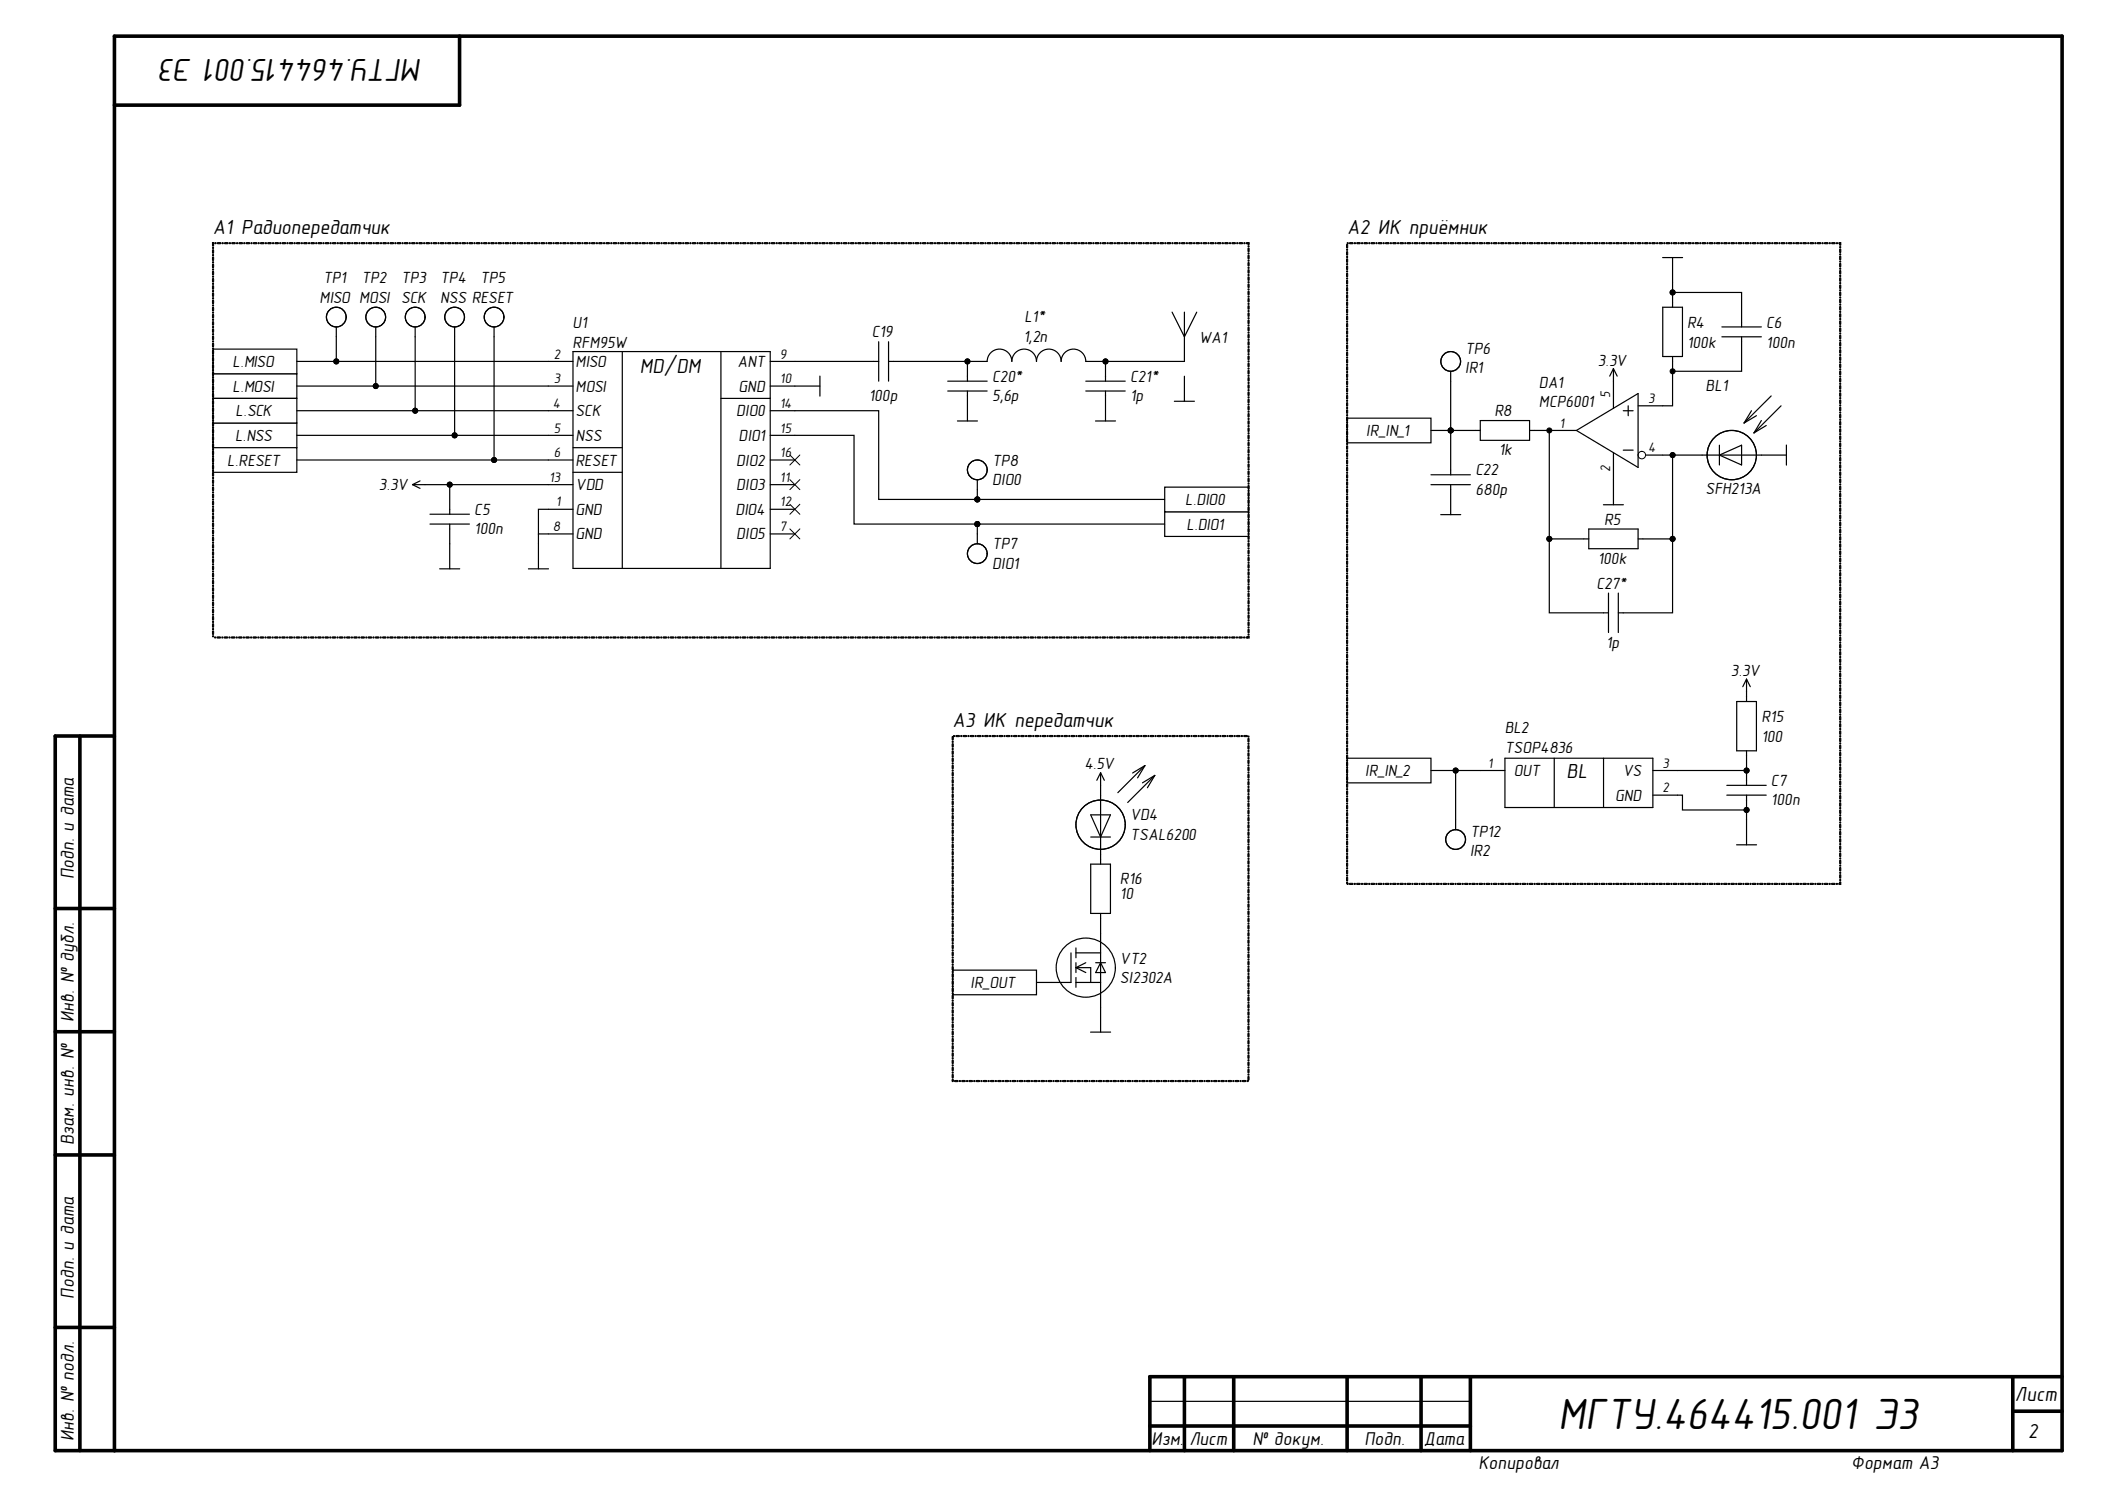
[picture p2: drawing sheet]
<svg xmlns="http://www.w3.org/2000/svg" width="297mm" height="210mm" viewBox="0 0 297 210" stroke-linecap="round" stroke-linejoin="round" font-family="sans-serif">
<defs><g id="words">
<text font-size="6.2" x="219.9" y="201.5">МГТУ.464415.001 Э3</text>
<text font-size="4.5" x="59.6" y="8.4" transform="rotate(-180 59.6 8.4)">МГТУ.464415.001 Э3</text>
<g font-size="2.9">
<text x="30" y="33">А1 Радиопередатчик</text>
<text x="190.1" y="33">А2 ИК приёмник</text>
<text x="90.3" y="52.7">MD/DM</text>
<text x="134.4" y="102.5">А3 ИК передатчик</text>
<text x="221.1" y="109.7">BL</text>
<text x="284.3" y="197.6">Лист</text>
<text x="286.2" y="202.9">2</text>
</g>
<g font-size="2.7">
<text x="10.4" y="124" transform="rotate(-90 10.4 124)">Подп. и дата</text>
<text x="10.4" y="144.2" transform="rotate(-90 10.4 144.2)">Инв. № дубл.</text>
<text x="10.4" y="161.5" transform="rotate(-90 10.4 161.5)">Взам. инв. №</text>
<text x="10.4" y="183.2" transform="rotate(-90 10.4 183.2)">Подп. и дата</text>
<text x="10.4" y="203.3" transform="rotate(-90 10.4 203.3)">Инв. № подл.</text>
<text x="162.5" y="203.8">Изм.</text>
<text x="167.8" y="203.8">Лист</text>
<text x="176.7" y="203.8">№ докум.</text>
<text x="192.5" y="203.8">Подп.</text>
<text x="200.9" y="203.8">Дата</text>
<text x="208.6" y="207.3">Копировал</text>
<text x="261.2" y="207.3">Формат А3</text>
</g>
<g font-size="2.3">
<text x="45.6" y="40">TP1</text>
<text x="51" y="40">TP2</text>
<text x="56.6" y="40">TP3</text>
<text x="62.1" y="40">TP4</text>
<text x="67.8" y="40">TP5</text>
<text x="45.1" y="42.8">MISO MOSI</text>
<text x="56.6" y="42.8">SCK</text>
<text x="62.1" y="42.8">NSS RESET</text>
<text x="80.8" y="46.2">U1</text>
<text x="123" y="47.6">C19</text>
<text x="144.6" y="45.5">L1*</text>
<text x="238.1" y="46.2">R4</text>
<text x="249.2" y="46.2">C6</text>
<text x="32.8" y="51.7">L.MISO</text>
<text x="80.8" y="49">RFM95W</text>
<text x="81.2" y="51.7">MISO</text>
<text x="104.1" y="51.7">ANT</text>
<text x="140" y="53.8">C20*</text>
<text x="144.4" y="48.3">1,2n</text>
<text x="159.5" y="53.8">C21*</text>
<text x="169.2" y="48.4">WA1</text>
<text x="206.8" y="49.9">TP6</text>
<text x="206.8" y="52.6">IR1</text>
<text x="225.5" y="51.6">3.3V</text>
<text x="238.1" y="49">100k</text>
<text x="249.2" y="49">100n</text>
<text x="32.8" y="55.3">L.MOSI</text>
<text x="33.2" y="58.7">L.SCK</text>
<text x="81.2" y="55.3">MOSI</text>
<text x="81.2" y="58.7">SCK</text>
<text x="103.9" y="58.7">DIO0</text>
<text x="104.2" y="55.3">GND</text>
<text x="122.6" y="56.6">100p</text>
<text x="140" y="56.6">5,6p</text>
<text x="159.5" y="56.6">1p</text>
<text x="210.9" y="58.7">R8</text>
<text x="217.2" y="54.7">DA1</text>
<text x="217.2" y="57.5">MCP6001</text>
<text x="240.7" y="55.2">BL1</text>
<text x="32.1" y="65.7">L.RESET</text>
<text x="33.2" y="62.2">L.NSS</text>
<text x="81.2" y="62.2">NSS</text>
<text x="81.2" y="65.7">RESET</text>
<text x="103.9" y="65.7">DIO2</text>
<text x="104.2" y="62.2">DIO1</text>
<text x="140" y="65.7">TP8</text>
<text x="192.8" y="61.5">IR_IN_1</text>
<text x="211.5" y="64.2">1k</text>
<text x="53.5" y="69.1">3.3V</text>
<text x="81.2" y="69.1">VDD</text>
<text x="103.9" y="69.1">DIO3</text>
<text x="140" y="68.5">DIO0</text>
<text x="167.3" y="71.3">L.DIO0</text>
<text x="208.2" y="67">C22</text>
<text x="208.2" y="69.8">680p</text>
<text x="240.7" y="69.6">SFH213A</text>
<text x="66.9" y="72.6">C5</text>
<text x="66.9" y="75.4">100n</text>
<text x="81.2" y="72.6">GND</text>
<text x="81.2" y="76.1">GND</text>
<text x="103.8" y="72.6">DIO4</text>
<text x="103.9" y="76.1">DIO5</text>
<text x="140" y="77.5">TP7</text>
<text x="167.4" y="74.7">L.DIO1</text>
<text x="226.4" y="74">R5</text>
<text x="140" y="80.3">DIO1</text>
<text x="225.3" y="83.1">C27*</text>
<text x="225.5" y="79.5">100k</text>
<text x="226.6" y="91.4">1p</text>
<text x="244.2" y="95.3">3.3V</text>
<text x="248.5" y="101.9">R15</text>
<text x="212.3" y="103.4">BL2</text>
<text x="212.3" y="106.2">TSOP4836</text>
<text x="248.5" y="104.6">100</text>
<text x="153" y="108.5">4.5V</text>
<text x="192.6" y="109.5">IR_IN_2</text>
<text x="213.6" y="109.5">OUT</text>
<text x="227.9" y="112.9">GND</text>
<text x="229" y="109.5">VS</text>
<text x="249.9" y="110.9">C7</text>
<text x="249.9" y="113.6">100n</text>
<text x="159.5" y="115.7">VD4</text>
<text x="159.5" y="118.5">TSAL6200</text>
<text x="207.4" y="118">TP12</text>
<text x="158" y="124.8">R16</text>
<text x="207.4" y="120.8">IR2</text>
<text x="158" y="126.9">10</text>
<text x="158" y="135.9">VT2</text>
<text x="137" y="139.4">IR_OUT</text>
<text x="158" y="138.7">SI2302A</text>
</g>
<g font-size="2">
<text x="78.2" y="50.6">2</text>
<text x="110.1" y="50.6">9</text>
<text x="78" y="57.6">4</text>
<text x="78.2" y="54.1">3</text>
<text x="110.1" y="57.6">14</text>
<text x="110.1" y="54.1">10</text>
<text x="227.2" y="56.2" transform="rotate(-90 227.2 56.2)">5</text>
<text x="232.6" y="56.9">3</text>
<text x="78.2" y="61">5</text>
<text x="78.2" y="64.5">6</text>
<text x="110.1" y="64.5">16</text>
<text x="110.1" y="61">15</text>
<text x="220" y="60.4">1</text>
<text x="232.6" y="63.8">4</text>
<text x="77.5" y="68">13</text>
<text x="78.4" y="71.4">1</text>
<text x="110.1" y="71.4">12</text>
<text x="110.1" y="68">11</text>
<text x="227.2" y="66.5" transform="rotate(-90 227.2 66.5)">2</text>
<text x="78" y="74.9">8</text>
<text x="110.1" y="74.9">7</text>
<text x="210" y="108.3">1</text>
<text x="234.6" y="111.7">2</text>
<text x="234.6" y="108.3">3</text>
</g>
</g></defs>
<g fill="none" stroke="#000" stroke-width=".51">
<path d="M64.8 5.1v9.7h-48.7M11.3 103.8v100.8M16.1 103.8h-8.3v100.8h283.2v-199.5h-274.9v199.5M7.8 128.2h8.3M7.8 145.5h8.3M7.8 162.9h8.3M7.8 187.3h8.3M167.1 194.2v10.4M174.1 194.2v10.4M190.1 194.2v10.4M200.5 194.2v10.4M207.5 194.2v10.4"/>
<path d="M284 194.2v10.4M284 199.1h7M291 194.2h-128.7v10.4M162.3 201.2h45.2"/>
</g>
<g fill="none" stroke="#000" stroke-width=".17">
<path d="M153.9 118.1h2.8M153.9 114.9h2.8l-1.4 3.2zM155.3 109v1.8M155.3 112.2v8.3M155.3 109l-.5 1.1M155.3 109l.5 1.1M161.6 108l-3.9 3.8M161.6 108l-1.8 1M161.6 108l-1.1 1.7M163 109.4l-3.9 3.8M163 109.4l-1.8 1M163 109.4l-1.1 1.7"/>
<path d="M151.1 134.4v4.2h-2.8M151.8 138.6h3.5M151.8 133.7v1.4M151.8 135.8v1.4M151.8 137.9v1.4M151.8 134.4h3.5M151.8 136.5h2.1v2.1M151.8 136.5l1.4 .7M153.2 135.8l-1.4 .7M153.9 121.9h2.8v7h-2.8zM154.6 135.8h1.4M155.3 121.2v.7"/>
<path d="M155.3 128.9v.6M155.3 131.6v14M155.3 135.8l.7 1.4h-1.4zM157.4 136.5a4.2 4.2 0 0 0-6.1-3.7 4.2 4.2 0 0 0-.6 7 4.2 4.2 0 0 0 6.6-2.5l.1-.8M153.9 145.6h2.8M162.3 197.7h45.2"/>
<circle cx="155.3" cy="116.3" r="3.5"/>
</g>
<path d="M134.4 136.8h11.9v3.5h-11.9z" fill-rule="evenodd" fill="#fff"/>
<g fill="none" stroke="#000" stroke-width=".17">
<path d="M234.6 36.3h2.8M236 36.3v3.6M208.9 59.3h6.9v2.8h-6.9zM227.7 52l-.6 1.1M227.7 52l.5 1.1M227.7 52v1.8M231.2 57.2h3.4M234.6 43.3h2.8v7h-2.8zM236 42.6v.7M236 50.3v.7M243 47.5h5.5M243 46.1h5.5"/>
<path d="M245.8 45.4v.7M245.8 47.5v.7M247.2 57.9l-1.1 1.8M247.9 58.6l-1.8 1.1M248.5 59.3l-1 1.8M249.9 55.8l-3.8 3.9M251.3 57.2l-3.8 3.9M201.9 68.4h5.6M201.9 67h5.6M203.3 72.6h2.8M204.7 66.3v.7M204.7 68.4v4.2"/>
<path d="M208.2 60.7h.7M215.8 60.7h.7M223.5 76h.7M224.2 74.6h7v2.8h-7zM226.3 71.2h2.8M227.7 67.7v3.5M231.2 64.2h3.4M231.2 76h.6M240.2 64.2h11.9M242.6 62.8v2.8M242.6 64.2l3.2-1.4v2.8zM249.2 60l-1.7 1.1"/>
<path d="M252.1 62.8v2.8M226.3 86.4h.7M227 83.7v5.5M228.4 86.4h.7M228.4 83.7v5.5M245.1 99h2.8v6.9h-2.8zM246.5 95.8v1.8M246.5 98.3v.7M246.5 95.8l-.6 1.1M246.5 95.8l.5 1.1M208.9 108.7h3.5M212.4 107h20.8v6.9h-20.8z"/>
<path d="M219.3 107v6.9M226.3 107v6.9M233.2 108.7h3.5M233.2 112.2h3.5M243.7 112.2h5.5M243.7 110.8h5.5M245 119.2h2.9M246.5 105.9v.7M246.5 110.1v.7M246.5 112.2v.7M246.5 115.6v3.6M134.4 136.8h11.9v3.5h-11.9z"/>
<circle cx="244.4" cy="64.2" r="3.5"/>
</g>
<circle cx="231.7" cy="64.2" r=".53" fill="#fff"/>
<circle cx="231.7" cy="64.2" r=".53" fill="none" stroke="#000" stroke-width=".14"/>
<g fill="none" stroke="#000" stroke-width=".17">
<path d="M204.7 52.4v1.4M227.7 53.8v3.8M229.1 57.9h1.4M229.8 57.2v1.4M219 60.7h3.5M222.5 60.7l8.7-5.2v10.4zM227.7 63.8v3.9M229.1 63.5h1.4M205.4 115.6v1.4"/>
<circle cx="204.7" cy="51" r="1.39"/>
<circle cx="205.4" cy="118.4" r="1.39"/>
</g>
<path d="M190.1 59h11.8v3.5h-11.8z" fill-rule="evenodd" fill="#fff"/>
<path d="M190.1 59h11.8v3.5h-11.8z" fill="none" stroke="#000" stroke-width=".17"/>
<path d="M190.1 107h11.8v3.4h-11.8z" fill-rule="evenodd" fill="#fff"/>
<g fill="none" stroke="#000" stroke-width=".17">
<path d="M47.5 46.1v1.4M53 46.1v1.4M58.6 46.1v1.4M64.2 46.1v1.4M69.7 46.1v1.4M77.4 51h3.5M77.4 54.5h3.5M77.4 57.9h3.5M80.9 49.6h27.8v30.6h-27.8zM87.8 49.6v30.6M101.7 49.6v30.6M101.7 56.2h7"/>
<path d="M108.7 51h3.5M108.7 54.5h7M108.7 57.9h3.5M115.7 53v2.9M123.3 51h.7M124 48.2v5.6M125.4 51h.7M125.4 48.2v5.6M133.7 55.2h5.6M133.7 53.8h5.6M135.1 59.4h2.8M136.5 53.1v.7"/>
<path d="M136.5 55.2v4.2M139.3 51a1.74 1.74 0 0 1 1.7-1.8 1.74 1.74 0 0 1 1.8 1.8 1.74 1.74 0 0 1 1.7-1.8 1.74 1.74 0 0 1 1.8 1.8 1.74 1.74 0 0 1 1.7-1.8 1.74 1.74 0 0 1 1.7 1.8 1.74 1.74 0 0 1 1.8-1.8 1.74 1.74 0 0 1 1.7 1.8M153.2 55.2h5.6M153.2 53.8h5.6M154.6 59.4h2.8M156 53.1v.7M156 55.2v4.2M165.4 44l1.7 3.5 1.8-3.5M165.7 56.6h2.8M167.1 44v7M167.1 53.1v3.5M58.2 68.4h1.8"/>
<path d="M58.2 68.4l1.1 .5M59.3 67.8l-1.1 .6M60.7 73.9h5.5M60.7 72.5h5.5M63.5 71.8v.7M63.5 73.9v.7M63.5 76.7v3.5M76 76.7v3.5M77.4 71.8h3.5M77.4 61.4h3.5M77.4 64.9h3.5M77.4 75.3h3.5"/>
<path d="M77.4 68.4h3.5M80.9 63.2h6.9M80.9 66.6h6.9M108.7 71.8h3.5M108.7 61.4h3.5M108.7 64.9h3.5M108.7 75.3h3.5M108.7 68.4h3.5M137.9 67.7v1.4M137.9 75.3v1.4M62 80.2h2.9M74.6 80.2h2.8"/>
<path d="M190.1 107h11.8v3.4h-11.8z"/>
<circle cx="47.5" cy="44.7" r="1.39"/>
<circle cx="53" cy="44.7" r="1.39"/>
<circle cx="58.6" cy="44.7" r="1.39"/>
<circle cx="64.2" cy="44.7" r="1.39"/>
<circle cx="69.7" cy="44.7" r="1.39"/>
<circle cx="137.9" cy="66.3" r="1.39"/>
<circle cx="137.9" cy="78.1" r="1.39"/>
</g>
<path d="M111.5 64.2l1.4 1.4M111.5 67.7l1.4 1.4M111.5 71.1l1.4 1.4M111.5 74.6l1.4 1.4M112.9 64.2l-1.4 1.4M112.9 67.7l-1.4 1.4M112.9 71.1l-1.4 1.4M112.9 74.6l-1.4 1.4" fill="none" stroke="#000" stroke-width=".14"/>
<path d="M164.4 72.2h11.8v3.5h-11.8z" fill-rule="evenodd" fill="#fff"/>
<path d="M164.4 72.2h11.8v3.5h-11.8z" fill="none" stroke="#000" stroke-width=".17"/>
<path d="M164.4 68.7h11.8v3.5h-11.8z" fill-rule="evenodd" fill="#fff"/>
<path d="M164.4 68.7h11.8v3.5h-11.8z" fill="none" stroke="#000" stroke-width=".17"/>
<path d="M30.1 52.7h11.8v3.5h-11.8z" fill-rule="evenodd" fill="#fff"/>
<path d="M30.1 52.7h11.8v3.5h-11.8z" fill="none" stroke="#000" stroke-width=".17"/>
<path d="M30.1 49.2h11.8v3.5h-11.8z" fill-rule="evenodd" fill="#fff"/>
<path d="M30.1 49.2h11.8v3.5h-11.8z" fill="none" stroke="#000" stroke-width=".17"/>
<path d="M30.1 59.7h11.8v3.5h-11.8z" fill-rule="evenodd" fill="#fff"/>
<path d="M30.1 59.7h11.8v3.5h-11.8z" fill="none" stroke="#000" stroke-width=".17"/>
<path d="M30.1 56.2h11.8v3.5h-11.8z" fill-rule="evenodd" fill="#fff"/>
<path d="M30.1 56.2h11.8v3.5h-11.8z" fill="none" stroke="#000" stroke-width=".17"/>
<path d="M30.1 63.2h11.8v3.4h-11.8z" fill-rule="evenodd" fill="#fff"/>
<g fill="none" stroke="#000" stroke-width=".17">
<path d="M236 39.9v1.4M41.9 54.5h35.5M41.9 51h35.5M41.9 57.9h35.5M47.5 47.5v3.5M53 47.5v7M58.6 47.5v10.4M64.2 47.5v13.9M69.7 47.5v17.4M112.2 57.9h11.8v12.6h13.9M112.2 51h11.1M126.1 51h13.2"/>
<path d="M136.5 51v2.1M153.2 51h2.8v2.1M156 51h11.1M204.7 53.8v6.9h-2.8M236 42.6v-1.3h9.8v4.1M236 51v6.2h-1.4M245.8 48.2v4.2h-9.8M30.1 63.2h11.8v3.4h-11.8zM41.9 64.9h35.5M41.9 61.4h35.5M60 68.4h17.4M63.5 68.4v3.4"/>
<path d="M63.5 74.6v2.1M76 75.3v1.4M77.4 71.8h-1.4v3.5h1.4M112.2 61.4h8.3v12.5h17.4M137.9 70.5h26.4M137.9 73.9h26.4M137.9 69.1v1.4M137.9 73.9v1.4M208.2 60.7h-3.5v5.6M216.5 60.7h2.5M218.6 60.7v25.7h7.7M218.6 76h4.9"/>
<path d="M231.8 76h4.2M234.6 64.2h1.4M240.2 64.2h-4.2v22.2h-6.9M246.5 97.6v.7M155.3 110.8v1.4M201.9 108.7h7M205.4 108.7v6.9M236.7 112.2h.7v2.1h9.1v1.3M246.5 106.6v2.1h-9.8M246.5 108.7v1.4M246.5 112.9v1.4M146.3 138.6h2"/>
<path d="M155.3 120.5v.7M155.3 129.5v2.1"/>
</g>
<g fill="#000" stroke="#000" stroke-width=".14">
<path d="M30 89.7h.1v.1h-.1zM30 89l.1 .1v.4l-.1-.1zM30 88.7h.1v.1h-.1zM30 88l.1 .1v.4l-.1-.1zM30 87.7h.1v.1h-.1zM30 87l.1 .1v.4l-.1-.1zM30 86.7h.1v.1h-.1zM30 86h.1v.5l-.1-.1zM30 85.7a.09 .09 0 0 1 .1 0 .09 .09 0 0 1-.1 0zM30 85h.1v.4h-.1zM30 84.7a.08 .08 0 0 1 .1 0 .08 .08 0 0 1-.1 0zM30 83.9l.1 .1v.4l-.1-.1zM30 83.7a.08 .08 0 0 1 .1 0 .08 .08 0 0 1-.1 0zM30 82.9l.1 .1v.4l-.1-.1zM30 82.6a.08 .08 0 0 1 .1 0 .08 .08 0 0 1-.1 0zM30 81.9l.1 .1v.4l-.1-.1zM30 81.6a.08 .08 0 0 1 .1 0 .08 .08 0 0 1-.1 0zM30 80.9l.1 .1v.4l-.1-.1zM30 80.6a.08 .08 0 0 1 .1 0 .08 .08 0 0 1-.1 0zM30 79.9h.1v.5l-.1-.1zM30 79.6a.08 .08 0 0 1 .1 0 .08 .08 0 0 1-.1 0zM30 78.9h.1v.4h-.1zM30 78.6a.08 .08 0 0 1 .1 0 .08 .08 0 0 1-.1 0zM30 77.9h.1v.4l-.1-.1zM30 77.6a.08 .08 0 0 1 .1 0 .08 .08 0 0 1-.1 0zM30 76.8l.1 .1v.4l-.1-.1zM30 76.6a.08 .08 0 0 1 .1 0 .08 .08 0 0 1-.1 0zM30 75.8l.1 .1v.4l-.1-.1zM30 75.5a.08 .08 0 0 1 .1 0 .08 .08 0 0 1-.1 0zM30 74.8l.1 .1v.4l-.1-.1zM30 74.5a.08 .08 0 0 1 .1 0 .08 .08 0 0 1-.1 0zM30 73.8l.1 .1v.4l-.1-.1zM30 73.5a.08 .08 0 0 1 .1 0 .08 .08 0 0 1-.1 0zM30 72.8h.1v.5l-.1-.1zM30 72.5a.08 .08 0 0 1 .1 0 .08 .08 0 0 1-.1 0zM30 71.8h.1v.4h-.1zM30 71.5a.08 .08 0 0 1 .1 0 .08 .08 0 0 1-.1 0zM30 70.8h.1v.4l-.1-.1zM30 70.5a.08 .08 0 0 1 .1 0 .08 .08 0 0 1-.1 0zM30 69.7l.1 .1v.4l-.1-.1zM30 69.5a.08 .08 0 0 1 .1 0 .08 .08 0 0 1-.1 0zM30 68.7l.1 .1v.4l-.1-.1zM30 68.4a.08 .08 0 0 1 .1 0 .08 .08 0 0 1-.1 0zM30 67.7l.1 .1v.4l-.1-.1zM30 67.4a.08 .08 0 0 1 .1 0 .08 .08 0 0 1-.1 0zM30 66.7l.1 .1v.4l-.1-.1zM30 66.4a.08 .08 0 0 1 .1 0 .08 .08 0 0 1-.1 0zM30 65.7h.1v.5l-.1-.1zM30 65.4a.08 .08 0 0 1 .1 0 .08 .08 0 0 1-.1 0zM30 64.7h.1v.4h-.1zM30 64.4a.08 .08 0 0 1 .1 0 .08 .08 0 0 1-.1 0zM30 63.7h.1v.4l-.1-.1zM30 63.4a.08 .08 0 0 1 .1 0 .08 .08 0 0 1-.1 0zM30 62.6l.1 .1v.4l-.1-.1zM30 62.4a.08 .08 0 0 1 .1 0 .08 .08 0 0 1-.1 0zM30 61.6l.1 .1v.4l-.1-.1zM30 61.3a.08 .08 0 0 1 .1 0 .08 .08 0 0 1-.1 0zM30 60.6l.1 .1v.4l-.1-.1zM30 60.3a.08 .08 0 0 1 .1 0 .08 .08 0 0 1-.1 0zM30 59.6l.1 .1v.4l-.1-.1zM30 59.3h.1v.1h-.1zM30 58.6h.1v.5l-.1-.1zM30 58.2h.1v.2h-.1zM30 57.6h.1v.4h-.1zM30 57.2h.1v.1h-.1zM30 56.6h.1v.4l-.1-.1zM30 56.2h.1v.1h-.1zM30 55.5l.1 .1v.4l-.1-.1zM30 55.2h.1v.1h-.1zM30 54.5l.1 .1v.4l-.1-.1zM30 54.2h.1v.1h-.1zM30 53.5l.1 .1v.4l-.1-.1zM30 53.2h.1v.1h-.1zM30 52.5l.1 .1v.4l-.1-.1zM30 52.2h.1v.1h-.1zM30 51.5h.1v.5l-.1-.1zM30 51.1h.1v.2h-.1zM30 50.5h.1v.4h-.1zM30 50.1h.1v.1h-.1zM30 49.4l.1 .1v.4l-.1-.1zM30 49.1h.1v.1h-.1zM30 48.4l.1 .1v.4l-.1-.1zM30 48.1h.1v.1h-.1zM30 47.4l.1 .1v.4l-.1-.1zM30 47.1h.1v.1h-.1zM30 46.4l.1 .1v.4l-.1-.1zM30 46.1h.1v.1h-.1zM30 45.4l.1 .1v.4l-.1-.1zM30 45.1h.1v.1h-.1zM30 44.4h.1v.5l-.1-.1zM30 44h.1v.2h-.1zM30 43.4h.1v.4h-.1zM30 43h.1v.1h-.1zM30 42.3l.1 .1v.4l-.1-.1zM30 42h.1v.1h-.1zM30 41.3l.1 .1v.4l-.1-.1zM30 41h.1v.1h-.1zM30 40.3l.1 .1v.4l-.1-.1zM30 40h.1v.1h-.1zM30 39.3l.1 .1v.4l-.1-.1zM30 39h.1v.1h-.1zM30 38.3l.1 .1v.4l-.1-.1zM30 38h.1v.1h-.1zM30 37.3h.1v.5l-.1-.1zM30 36.9h.1v.2h-.1zM30 36.3h.1v.4h-.1zM30 35.9h.1v.1h-.1zM30 35.2l.1 .1v.4l-.1-.1zM30 34.9h.1v.1h-.1zM30 34.2l.2 .1-.1 .1v-.1v.4zM30.3 34.3a.1 .1 0 0 1 .2 0 .1 .1 0 0 1-.2 0zM30.7 34.2h.4l.1 .1-.4 .1zM31.3 34.3a.1 .1 0 0 1 .2 0 .1 .1 0 0 1-.2 0zM31.7 34.2h.4l.1 .1-.4 .1zM32.4 34.3a.08 .08 0 0 1 .1 0 .08 .08 0 0 1-.1 0zM32.7 34.2h.4l.1 .1-.4 .1zM33.4 34.3a.08 .08 0 0 1 .1 0 .08 .08 0 0 1-.1 0zM33.7 34.2h.4l.1 .1-.4 .1zM34.4 34.3a.1 .1 0 0 1 .2 0 .1 .1 0 0 1-.2 0zM34.7 34.2h.5v.1l-.4 .1zM35.4 34.3a.1 .1 0 0 1 .2 0 .1 .1 0 0 1-.2 0zM35.8 34.2h.4l.1 .1-.5 .1zM36.4 34.3a.1 .1 0 0 1 .2 0 .1 .1 0 0 1-.2 0zM36.8 34.2h.4l.1 .1-.5 .1zM37.4 34.3a.1 .1 0 0 1 .2 0 .1 .1 0 0 1-.2 0zM37.8 34.2h.4l.1 .1-.4 .1zM38.4 34.3a.1 .1 0 0 1 .2 0 .1 .1 0 0 1-.2 0zM38.8 34.2h.4l.1 .1-.4 .1zM39.5 34.3a.08 .08 0 0 1 .1 0 .08 .08 0 0 1-.1 0zM39.8 34.2h.4l.1 .1-.4 .1zM40.5 34.3a.08 .08 0 0 1 .1 0 .08 .08 0 0 1-.1 0zM40.8 34.2h.4l.1 .1-.4 .1zM41.5 34.3a.1 .1 0 0 1 .2 0 .1 .1 0 0 1-.2 0zM41.9 34.2h.4v.1l-.4 .1zM42.5 34.3a.1 .1 0 0 1 .2 0 .1 .1 0 0 1-.2 0zM42.9 34.2h.4l.1 .1-.5 .1zM43.5 34.3a.1 .1 0 0 1 .2 0 .1 .1 0 0 1-.2 0zM43.9 34.2h.4l.1 .1-.5 .1zM44.5 34.3a.1 .1 0 0 1 .2 0 .1 .1 0 0 1-.2 0zM44.9 34.2h.4l.1 .1-.4 .1zM45.6 34.3a.08 .08 0 0 1 .1 0 .08 .08 0 0 1-.1 0zM45.9 34.2h.4l.1 .1-.4 .1zM46.6 34.3a.08 .08 0 0 1 .1 0 .08 .08 0 0 1-.1 0zM46.9 34.2h.4l.1 .1-.4 .1zM47.6 34.2h.1v.2h-.1zM48 34.2h.3l.1 .1-.4 .1zM48.6 34.2h.1v.2h-.1zM49 34.2h.4v.1l-.4 .1zM49.6 34.2h.2v.2h-.2zM50 34.2h.4l.1 .1-.5 .1zM50.7 34.2h.1v.2h-.1zM51 34.2h.4l.1 .1-.4 .1zM51.7 34.2h.1v.2h-.1zM52 34.2h.4l.1 .1-.4 .1zM52.7 34.2h.1v.2h-.1zM53 34.2h.4l.1 .1-.4 .1zM53.7 34.2h.1v.2h-.1zM54 34.2h.4l.1 .1-.4 .1zM54.7 34.2h.1v.2h-.1zM55.1 34.2h.4v.1l-.4 .1zM55.7 34.2h.2v.2h-.2zM56.1 34.2h.4l.1 .1-.5 .1zM56.7 34.2h.2v.2h-.2zM57.1 34.2h.4l.1 .1-.5 .1zM57.8 34.2h.1v.2h-.1zM58.1 34.2h.4l.1 .1-.4 .1zM58.8 34.2h.1v.2h-.1zM59.1 34.2h.4l.1 .1-.4 .1zM59.8 34.2h.1v.2h-.1zM60.1 34.2h.4l.1 .1-.4 .1zM60.8 34.2h.1v.2h-.1zM61.1 34.2h.4l.1 .1-.4 .1zM61.8 34.2h.1v.2h-.1zM62.2 34.2h.4v.1l-.4 .1zM62.8 34.2h.2v.2h-.2zM63.2 34.2h.4l.1 .1-.5 .1zM63.9 34.2h.1v.2h-.1zM64.2 34.2h.4l.1 .1-.4 .1zM64.9 34.2h.1v.2h-.1zM65.2 34.2h.4l.1 .1-.4 .1zM65.9 34.2h.1v.2h-.1zM66.2 34.2h.4l.1 .1-.4 .1zM66.9 34.2h.1v.2h-.1zM67.2 34.2h.4l.1 .1-.4 .1zM67.9 34.2h.1v.2h-.1zM68.3 34.2h.4v.1l-.4 .1zM68.9 34.2h.2v.2h-.2zM69.3 34.2h.4l.1 .1-.5 .1zM69.9 34.2h.2v.2h-.2zM70.3 34.2h.4l.1 .1-.5 .1zM71 34.2h.1v.2h-.1zM71.3 34.2h.4l.1 .1-.4 .1zM72 34.2h.1v.2h-.1zM72.3 34.2h.4l.1 .1-.4 .1zM73 34.2h.1v.2h-.1zM73.3 34.2h.4l.1 .1-.4 .1zM74 34.2h.1v.2h-.1zM74.3 34.2h.4l.1 .1-.4 .1zM75 34.2h.1v.2h-.1zM75.4 34.2h.4v.1l-.4 .1zM76 34.2h.2v.2h-.2zM76.4 34.2h.4l.1 .1-.5 .1zM77.1 34.2h.1v.2h-.1zM77.4 34.2h.4l.1 .1-.5 .1zM78.1 34.2h.1v.2h-.1zM78.4 34.2h.4l.1 .1-.4 .1zM79.1 34.2h.1v.2h-.1zM79.4 34.2h.4l.1 .1-.4 .1zM80.1 34.2h.1v.2h-.1zM80.4 34.2h.4l.1 .1-.4 .1zM81.1 34.2h.1v.2h-.1zM81.5 34.2h.3l.1 .1-.4 .1zM82.1 34.2h.1v.2h-.1zM82.5 34.2h.4v.1l-.4 .1zM83.1 34.3a.1 .1 0 0 1 .2 0 .1 .1 0 0 1-.2 0zM83.5 34.2h.4l.1 .1-.4 .1zM84.1 34.3a.1 .1 0 0 1 .2 0 .1 .1 0 0 1-.2 0zM84.5 34.2h.4l.1 .1-.4 .1zM85.2 34.3a.08 .08 0 0 1 .1 0 .08 .08 0 0 1-.1 0zM85.5 34.2h.4l.1 .1-.4 .1zM86.2 34.3a.08 .08 0 0 1 .1 0 .08 .08 0 0 1-.1 0zM86.5 34.2h.4l.1 .1-.4 .1zM87.2 34.3a.1 .1 0 0 1 .2 0 .1 .1 0 0 1-.2 0zM87.5 34.2h.5v.1l-.4 .1zM88.2 34.3a.1 .1 0 0 1 .2 0 .1 .1 0 0 1-.2 0zM88.6 34.2h.4v.1l-.4 .1zM89.2 34.3a.1 .1 0 0 1 .2 0 .1 .1 0 0 1-.2 0zM89.6 34.2h.4l.1 .1-.5 .1zM90.2 34.3a.1 .1 0 0 1 .2 0 .1 .1 0 0 1-.2 0zM90.6 34.2h.4l.1 .1-.4 .1zM91.2 34.3a.1 .1 0 0 1 .2 0 .1 .1 0 0 1-.2 0zM91.6 34.2h.4l.1 .1-.4 .1zM92.3 34.3a.08 .08 0 0 1 .1 0 .08 .08 0 0 1-.1 0zM92.6 34.2h.4l.1 .1-.4 .1zM93.3 34.3a.08 .08 0 0 1 .1 0 .08 .08 0 0 1-.1 0zM93.6 34.2h.4l.1 .1-.4 .1zM94.3 34.3a.1 .1 0 0 1 .2 0 .1 .1 0 0 1-.2 0zM94.7 34.2h.4v.1l-.4 .1zM95.3 34.3a.1 .1 0 0 1 .2 0 .1 .1 0 0 1-.2 0zM95.7 34.2h.4l.1 .1-.5 .1zM96.3 34.3a.1 .1 0 0 1 .2 0 .1 .1 0 0 1-.2 0zM96.7 34.2h.4l.1 .1-.5 .1zM97.3 34.3a.1 .1 0 0 1 .2 0 .1 .1 0 0 1-.2 0zM97.7 34.2h.4l.1 .1-.4 .1zM98.4 34.3a.08 .08 0 0 1 .1 0 .08 .08 0 0 1-.1 0zM98.7 34.2h.4l.1 .1-.4 .1zM99.4 34.3a.08 .08 0 0 1 .1 0 .08 .08 0 0 1-.1 0zM99.7 34.2h.4l.1 .1-.4 .1zM100.4 34.3a.1 .1 0 0 1 .2 0 .1 .1 0 0 1-.2 0zM100.7 34.2h.4l.1 .1-.4 .1zM101.4 34.3a.1 .1 0 0 1 .2 0 .1 .1 0 0 1-.2 0zM101.8 34.2h.4v.1l-.4 .1zM102.4 34.3a.1 .1 0 0 1 .2 0 .1 .1 0 0 1-.2 0zM102.8 34.2h.4l.1 .1-.5 .1zM103.4 34.3a.1 .1 0 0 1 .2 0 .1 .1 0 0 1-.2 0zM103.8 34.2h.4l.1 .1-.4 .1zM104.4 34.3a.1 .1 0 0 1 .2 0 .1 .1 0 0 1-.2 0zM104.8 34.2h.4l.1 .1-.4 .1zM105.5 34.3a.08 .08 0 0 1 .1 0 .08 .08 0 0 1-.1 0zM105.8 34.2h.4l.1 .1-.4 .1zM106.5 34.3a.08 .08 0 0 1 .1 0 .08 .08 0 0 1-.1 0zM106.8 34.2h.4l.1 .1-.4 .1zM107.5 34.3a.1 .1 0 0 1 .2 0 .1 .1 0 0 1-.2 0zM107.9 34.2h.4v.1l-.4 .1zM108.5 34.3a.1 .1 0 0 1 .2 0 .1 .1 0 0 1-.2 0zM108.9 34.2h.4l.1 .1-.5 .1zM109.5 34.2h.2v.2h-.2zM109.9 34.2h.4l.1 .1-.5 .1zM110.6 34.2h.1v.2h-.1zM110.9 34.2h.4l.1 .1-.4 .1zM111.6 34.2h.1v.2h-.1zM111.9 34.2h.4l.1 .1-.4 .1zM112.6 34.2h.1v.2h-.1zM112.9 34.2h.4l.1 .1-.4 .1zM113.6 34.2h.1v.2h-.1zM113.9 34.2h.4l.1 .1-.4 .1zM114.6 34.2h.1v.2h-.1zM115 34.2h.4v.1l-.4 .1zM115.6 34.2h.2v.2h-.2zM116 34.2h.4l.1 .1-.5 .1zM116.7 34.2h.1v.2h-.1zM117 34.2h.4l.1 .1-.4 .1zM117.7 34.2h.1v.2h-.1zM118 34.2h.4l.1 .1-.4 .1zM118.7 34.2h.1v.2h-.1zM119 34.2h.4l.1 .1-.4 .1zM119.7 34.2h.1v.2h-.1zM120 34.2h.4l.1 .1-.4 .1zM120.7 34.2h.1v.2h-.1zM121.1 34.2h.4v.1l-.4 .1zM121.7 34.2h.2v.2h-.2zM122.1 34.2h.4l.1 .1-.5 .1zM122.7 34.2h.2v.2h-.2zM123.1 34.2h.4l.1 .1-.5 .1zM123.8 34.2h.1v.2h-.1zM124.1 34.2h.4l.1 .1-.4 .1zM124.8 34.2h.1v.2h-.1zM125.1 34.2h.4l.1 .1-.4 .1zM125.8 34.2h.1v.2h-.1zM126.1 34.2h.4l.1 .1-.4 .1zM126.8 34.2h.1v.2h-.1zM127.1 34.2h.4l.1 .1-.4 .1zM127.8 34.2h.1v.2h-.1zM128.2 34.2h.4v.1l-.4 .1zM128.8 34.2h.2v.2h-.2zM129.2 34.2h.4l.1 .1-.5 .1zM129.9 34.2h.1v.2h-.1zM130.2 34.2h.4l.1 .1-.5 .1zM130.9 34.2h.1v.2h-.1zM131.2 34.2h.4l.1 .1-.4 .1zM131.9 34.2h.1v.2h-.1zM132.2 34.2h.4l.1 .1-.4 .1zM132.9 34.2h.1v.2h-.1zM133.2 34.2h.4l.1 .1-.4 .1zM133.9 34.2h.1v.2h-.1zM134.3 34.2h.3l.1 .1-.4 .1zM134.9 34.2h.1v.2h-.1zM135.3 34.2h.4v.1l-.4 .1zM135.9 34.2h.2v.2h-.2zM136.3 34.2h.4l.1 .1-.5 .1zM137 34.2h.1v.2h-.1zM137.3 34.2h.4l.1 .1-.4 .1zM138 34.2h.1v.2h-.1zM138.3 34.2h.4l.1 .1-.4 .1zM139 34.2h.1v.2h-.1zM139.3 34.2h.4l.1 .1-.4 .1zM140 34.2h.1v.2h-.1zM140.3 34.2h.4l.1 .1-.4 .1zM141 34.3a.1 .1 0 0 1 .2 0 .1 .1 0 0 1-.2 0zM141.4 34.2h.4v.1l-.4 .1zM142 34.3a.1 .1 0 0 1 .2 0 .1 .1 0 0 1-.2 0zM142.4 34.2h.4l.1 .1-.5 .1zM143 34.3a.1 .1 0 0 1 .2 0 .1 .1 0 0 1-.2 0zM143.4 34.2h.4l.1 .1-.4 .1zM144 34.3a.1 .1 0 0 1 .2 0 .1 .1 0 0 1-.2 0zM144.4 34.2h.4l.1 .1-.4 .1zM145.1 34.3a.08 .08 0 0 1 .1 0 .08 .08 0 0 1-.1 0zM145.4 34.2h.4l.1 .1-.4 .1zM146.1 34.3a.08 .08 0 0 1 .1 0 .08 .08 0 0 1-.1 0zM146.4 34.2h.4l.1 .1-.4 .1zM147.1 34.3a.1 .1 0 0 1 .2 0 .1 .1 0 0 1-.2 0zM147.5 34.2h.4v.1l-.4 .1zM148.1 34.3a.1 .1 0 0 1 .2 0 .1 .1 0 0 1-.2 0zM148.5 34.2h.4l.1 .1-.5 .1zM149.1 34.3a.1 .1 0 0 1 .2 0 .1 .1 0 0 1-.2 0zM149.5 34.2h.4l.1 .1-.5 .1zM150.1 34.3a.1 .1 0 0 1 .2 0 .1 .1 0 0 1-.2 0zM150.5 34.2h.4l.1 .1-.4 .1zM151.2 34.3a.08 .08 0 0 1 .1 0 .08 .08 0 0 1-.1 0zM151.5 34.2h.4l.1 .1-.4 .1zM152.2 34.3a.08 .08 0 0 1 .1 0 .08 .08 0 0 1-.1 0zM152.5 34.2h.4l.1 .1-.4 .1zM153.2 34.3a.1 .1 0 0 1 .2 0 .1 .1 0 0 1-.2 0zM153.5 34.2h.4l.1 .1-.4 .1zM154.2 34.3a.1 .1 0 0 1 .2 0 .1 .1 0 0 1-.2 0zM154.6 34.2h.4v.1l-.4 .1zM155.2 34.3a.1 .1 0 0 1 .2 0 .1 .1 0 0 1-.2 0zM155.6 34.2h.4l.1 .1-.5 .1zM156.2 34.3a.1 .1 0 0 1 .2 0 .1 .1 0 0 1-.2 0zM156.6 34.2h.4l.1 .1-.4 .1zM157.2 34.3a.1 .1 0 0 1 .2 0 .1 .1 0 0 1-.2 0zM157.6 34.2h.4l.1 .1-.4 .1zM158.3 34.3a.08 .08 0 0 1 .1 0 .08 .08 0 0 1-.1 0zM158.6 34.2h.4l.1 .1-.4 .1zM159.3 34.3a.08 .08 0 0 1 .1 0 .08 .08 0 0 1-.1 0zM159.6 34.2h.4l.1 .1-.4 .1zM160.3 34.3a.1 .1 0 0 1 .2 0 .1 .1 0 0 1-.2 0zM160.7 34.2h.4v.1l-.4 .1zM161.3 34.3a.1 .1 0 0 1 .2 0 .1 .1 0 0 1-.2 0zM161.7 34.2h.4l.1 .1-.5 .1zM162.3 34.3a.1 .1 0 0 1 .2 0 .1 .1 0 0 1-.2 0zM162.7 34.2h.4l.1 .1-.5 .1zM163.4 34.2h.1v.2h-.1zM163.7 34.2h.4l.1 .1-.4 .1zM164.4 34.2h.1v.2h-.1zM164.7 34.2h.4l.1 .1-.4 .1zM165.4 34.2h.1v.2h-.1zM165.7 34.2h.4l.1 .1-.4 .1zM166.4 34.2h.1v.2h-.1zM166.7 34.2h.4l.1 .1-.4 .1zM167.4 34.2h.1v.2h-.1zM167.8 34.2h.4v.1l-.4 .1zM168.4 34.2h.2v.2h-.2zM168.8 34.2h.4l.1 .1-.5 .1zM169.5 34.2h.1v.2h-.1zM169.8 34.2h.4l.1 .1-.4 .1zM170.5 34.2h.1v.2h-.1zM170.8 34.2h.4l.1 .1-.4 .1zM171.5 34.2h.1v.2h-.1zM171.8 34.2h.4l.1 .1-.4 .1zM172.5 34.2h.1v.2h-.1zM172.8 34.2h.4l.1 .1-.4 .1zM173.5 34.2h.1v.2h-.1zM173.9 34.2h.4v.1l-.4 .1zM174.5 34.2h.2v.2h-.2zM174.9 34.2h.4l.1 .1-.5 .1zM175.5 34.2h.2v.2h-.2zM175.9 34.2h.4l-.1 .3h-.1v-.2l.1 .1h-.3zM176.1 34.7a.1 .1 0 0 1 .2 0 .1 .1 0 0 1-.2 0zM176.1 35l.2 .1-.1 .4-.1-.1zM176.1 35.8a.1 .1 0 0 1 .2 0 .1 .1 0 0 1-.2 0zM176.1 36l.2 .1-.1 .4-.1-.1zM176.1 36.8a.1 .1 0 0 1 .2 0 .1 .1 0 0 1-.2 0zM176.1 37l.2 .1-.1 .4-.1-.1zM176.1 37.8a.1 .1 0 0 1 .2 0 .1 .1 0 0 1-.2 0zM176.1 38.1h.2l-.1 .4h-.1zM176.1 38.8a.1 .1 0 0 1 .2 0 .1 .1 0 0 1-.2 0zM176.1 39.1h.2l-.1 .5-.1-.1zM176.1 39.8a.1 .1 0 0 1 .2 0 .1 .1 0 0 1-.2 0zM176.1 40.1h.2l-.1 .5-.1-.1zM176.1 40.8a.1 .1 0 0 1 .2 0 .1 .1 0 0 1-.2 0zM176.1 41.1l.2 .1-.1 .4-.1-.1zM176.1 41.8a.1 .1 0 0 1 .2 0 .1 .1 0 0 1-.2 0zM176.1 42.1l.2 .1-.1 .4-.1-.1zM176.1 42.9a.1 .1 0 0 1 .2 0 .1 .1 0 0 1-.2 0zM176.1 43.1l.2 .1-.1 .4-.1-.1zM176.1 43.9a.1 .1 0 0 1 .2 0 .1 .1 0 0 1-.2 0zM176.1 44.2h.2l-.1 .4h-.1zM176.1 44.9a.1 .1 0 0 1 .2 0 .1 .1 0 0 1-.2 0zM176.1 45.2h.2l-.1 .5-.1-.1zM176.1 45.9a.1 .1 0 0 1 .2 0 .1 .1 0 0 1-.2 0zM176.1 46.2h.2l-.1 .5-.1-.1zM176.1 46.9a.1 .1 0 0 1 .2 0 .1 .1 0 0 1-.2 0zM176.1 47.2l.2 .1-.1 .4-.1-.1zM176.1 47.9a.1 .1 0 0 1 .2 0 .1 .1 0 0 1-.2 0zM176.1 48.2l.2 .1-.1 .4-.1-.1zM176.1 48.9a.1 .1 0 0 1 .2 0 .1 .1 0 0 1-.2 0zM176.1 49.2l.2 .1-.1 .4-.1-.1zM176.1 50a.1 .1 0 0 1 .2 0 .1 .1 0 0 1-.2 0zM176.1 50.2l.2 .1-.1 .4-.1-.1zM176.1 51a.1 .1 0 0 1 .2 0 .1 .1 0 0 1-.2 0zM176.1 51.3h.2l-.1 .4h-.1zM176.1 52a.1 .1 0 0 1 .2 0 .1 .1 0 0 1-.2 0zM176.1 52.3h.2l-.1 .5-.1-.1zM176.1 53a.1 .1 0 0 1 .2 0 .1 .1 0 0 1-.2 0zM176.1 53.3h.2l-.1 .5-.1-.1zM176.1 54a.1 .1 0 0 1 .2 0 .1 .1 0 0 1-.2 0zM176.1 54.3l.2 .1-.1 .4-.1-.1zM176.1 55a.1 .1 0 0 1 .2 0 .1 .1 0 0 1-.2 0zM176.1 55.3l.2 .1-.1 .4-.1-.1zM176.1 56a.1 .1 0 0 1 .2 0 .1 .1 0 0 1-.2 0zM176.1 56.3l.2 .1-.1 .4-.1-.1zM176.1 57.1a.1 .1 0 0 1 .2 0 .1 .1 0 0 1-.2 0zM176.1 57.3l.2 .1-.1 .4-.1-.1zM176.1 58.1a.1 .1 0 0 1 .2 0 .1 .1 0 0 1-.2 0zM176.1 58.4h.2l-.1 .4h-.1zM176.1 59.1a.1 .1 0 0 1 .2 0 .1 .1 0 0 1-.2 0zM176.1 59.4h.2l-.1 .5-.1-.1zM176.1 60.1a.1 .1 0 0 1 .2 0 .1 .1 0 0 1-.2 0zM176.1 60.4h.2l-.1 .5-.1-.1zM176.1 61.1a.1 .1 0 0 1 .2 0 .1 .1 0 0 1-.2 0zM176.1 61.4l.2 .1-.1 .4-.1-.1zM176.1 62.1a.1 .1 0 0 1 .2 0 .1 .1 0 0 1-.2 0zM176.1 62.4l.2 .1-.1 .4-.1-.1zM176.1 63.1a.1 .1 0 0 1 .2 0 .1 .1 0 0 1-.2 0zM176.1 63.4l.2 .1-.1 .4-.1-.1zM176.1 64.2a.1 .1 0 0 1 .2 0 .1 .1 0 0 1-.2 0zM176.1 64.4l.2 .1-.1 .4-.1-.1zM176.1 65.2a.1 .1 0 0 1 .2 0 .1 .1 0 0 1-.2 0zM176.1 65.5h.2l-.1 .4h-.1zM176.1 66.2a.1 .1 0 0 1 .2 0 .1 .1 0 0 1-.2 0zM176.1 66.5h.2l-.1 .5-.1-.1zM176.1 67.2a.1 .1 0 0 1 .2 0 .1 .1 0 0 1-.2 0zM176.1 67.5h.2l-.1 .5-.1-.1zM176.1 68.2a.1 .1 0 0 1 .2 0 .1 .1 0 0 1-.2 0zM176.1 68.5l.2 .1-.1 .4-.1-.1zM176.1 69.2a.1 .1 0 0 1 .2 0 .1 .1 0 0 1-.2 0zM176.1 69.5l.2 .1-.1 .4-.1-.1zM176.1 70.3a.1 .1 0 0 1 .2 0 .1 .1 0 0 1-.2 0zM176.1 70.5l.2 .1-.1 .4-.1-.1zM176.1 71.3a.1 .1 0 0 1 .2 0 .1 .1 0 0 1-.2 0zM176.1 71.5l.2 .1-.1 .4-.1-.1zM176.1 72.3a.1 .1 0 0 1 .2 0 .1 .1 0 0 1-.2 0zM176.1 72.6h.2l-.1 .4h-.1zM176.1 73.3a.1 .1 0 0 1 .2 0 .1 .1 0 0 1-.2 0zM176.1 73.6h.2l-.1 .5-.1-.1zM176.1 74.3a.1 .1 0 0 1 .2 0 .1 .1 0 0 1-.2 0zM176.1 74.6h.2l-.1 .5-.1-.1zM176.1 75.3a.1 .1 0 0 1 .2 0 .1 .1 0 0 1-.2 0zM176.1 75.6l.2 .1-.1 .4-.1-.1zM176.1 76.3a.1 .1 0 0 1 .2 0 .1 .1 0 0 1-.2 0zM176.1 76.6l.2 .1-.1 .4-.1-.1zM176.1 77.4a.1 .1 0 0 1 .2 0 .1 .1 0 0 1-.2 0zM176.1 77.6l.2 .1-.1 .4-.1-.1zM176.1 78.4a.1 .1 0 0 1 .2 0 .1 .1 0 0 1-.2 0zM176.1 78.6l.2 .1-.1 .4-.1-.1zM176.1 79.4a.1 .1 0 0 1 .2 0 .1 .1 0 0 1-.2 0zM176.1 79.7h.2l-.1 .4h-.1zM176.1 80.4a.1 .1 0 0 1 .2 0 .1 .1 0 0 1-.2 0zM176.1 80.7h.2l-.1 .5-.1-.1zM176.1 81.4a.1 .1 0 0 1 .2 0 .1 .1 0 0 1-.2 0zM176.1 81.7h.2l-.1 .5-.1-.1zM176.1 82.4a.1 .1 0 0 1 .2 0 .1 .1 0 0 1-.2 0zM176.1 82.7l.2 .1-.1 .4-.1-.1zM176.1 83.4a.1 .1 0 0 1 .2 0 .1 .1 0 0 1-.2 0zM176.1 83.7l.2 .1-.1 .4-.1-.1zM176.1 84.5a.1 .1 0 0 1 .2 0 .1 .1 0 0 1-.2 0zM176.1 84.7l.2 .1-.1 .4-.1-.1zM176.1 85.5a.1 .1 0 0 1 .2 0 .1 .1 0 0 1-.2 0zM176.1 85.7l.2 .1-.1 .4-.1-.1zM176.1 86.5a.1 .1 0 0 1 .2 0 .1 .1 0 0 1-.2 0zM176.1 86.8h.2l-.1 .4h-.1zM176.1 87.5a.1 .1 0 0 1 .2 0 .1 .1 0 0 1-.2 0zM176.1 87.8h.2l-.1 .5-.1-.1zM176.1 88.5a.1 .1 0 0 1 .2 0 .1 .1 0 0 1-.2 0zM176.1 88.8h.2l-.1 .5-.1-.1zM176.1 89.5a.1 .1 0 0 1 .2 0 .1 .1 0 0 1-.2 0zM175.8 89.9l.4-.1-.1 .1 .1-.1 .1 .2h-.4zM175.5 89.9a.08 .08 0 0 1 .1 0 .08 .08 0 0 1-.1 0zM174.8 89.9l.4-.1 .1 .1-.4 .1zM174.5 89.9a.08 .08 0 0 1 .1 0 .08 .08 0 0 1-.1 0zM173.8 89.9l.4-.1 .1 .1-.4 .1zM173.4 89.9a.1 .1 0 0 1 .2 0 .1 .1 0 0 1-.2 0zM172.8 89.9l.4-.1 .1 .1-.4 .1zM172.4 89.9a.1 .1 0 0 1 .2 0 .1 .1 0 0 1-.2 0zM171.8 89.9l.4-.1 .1 .1-.5 .1zM171.4 89.9a.1 .1 0 0 1 .2 0 .1 .1 0 0 1-.2 0zM170.8 89.9l.4-.1v.1l-.4 .1zM170.4 89.9a.1 .1 0 0 1 .2 0 .1 .1 0 0 1-.2 0zM169.7 89.9l.4-.1 .1 .1-.4 .1zM169.4 89.9a.1 .1 0 0 1 .2 0 .1 .1 0 0 1-.2 0zM168.7 89.9l.4-.1 .1 .1-.4 .1zM168.4 89.9a.08 .08 0 0 1 .1 0 .08 .08 0 0 1-.1 0zM167.7 89.9l.4-.1 .1 .1-.4 .1zM167.4 89.9a.08 .08 0 0 1 .1 0 .08 .08 0 0 1-.1 0zM166.7 89.9l.4-.1 .1 .1-.4 .1zM166.3 89.9a.1 .1 0 0 1 .2 0 .1 .1 0 0 1-.2 0zM165.7 89.9l.4-.1 .1 .1-.5 .1zM165.3 89.9a.1 .1 0 0 1 .2 0 .1 .1 0 0 1-.2 0zM164.7 89.9l.4-.1 .1 .1-.5 .1zM164.3 89.9a.1 .1 0 0 1 .2 0 .1 .1 0 0 1-.2 0zM163.7 89.9l.4-.1v.1l-.4 .1zM163.3 89.9a.1 .1 0 0 1 .2 0 .1 .1 0 0 1-.2 0zM162.6 89.9l.4-.1 .1 .1-.4 .1zM162.3 89.9a.08 .08 0 0 1 .1 0 .08 .08 0 0 1-.1 0zM161.6 89.9l.4-.1 .1 .1-.4 .1zM161.3 89.9a.08 .08 0 0 1 .1 0 .08 .08 0 0 1-.1 0zM160.6 89.9l.4-.1 .1 .1-.4 .1zM160.2 89.9a.1 .1 0 0 1 .2 0 .1 .1 0 0 1-.2 0zM159.6 89.9l.4-.1 .1 .1-.5 .1zM159.2 89.9a.1 .1 0 0 1 .2 0 .1 .1 0 0 1-.2 0zM158.6 89.9l.4-.1 .1 .1-.5 .1zM158.2 89.9a.1 .1 0 0 1 .2 0 .1 .1 0 0 1-.2 0zM157.6 89.9l.4-.1v.1l-.4 .1zM157.2 89.9a.1 .1 0 0 1 .2 0 .1 .1 0 0 1-.2 0zM156.5 89.9l.4-.1 .1 .1-.4 .1zM156.2 89.9a.1 .1 0 0 1 .2 0 .1 .1 0 0 1-.2 0zM155.5 89.9l.4-.1 .1 .1-.4 .1zM155.2 89.9a.09 .09 0 0 1 .1 0 .09 .09 0 0 1-.1 0zM154.5 89.9l.4-.1 .1 .1-.4 .1zM154.1 89.9a.1 .1 0 0 1 .2 0 .1 .1 0 0 1-.2 0zM153.5 89.9l.4-.1 .1 .1-.4 .1zM153.1 89.9a.1 .1 0 0 1 .2 0 .1 .1 0 0 1-.2 0zM152.5 89.9l.4-.1 .1 .1-.5 .1zM152.1 89.9a.1 .1 0 0 1 .2 0 .1 .1 0 0 1-.2 0zM151.5 89.9l.4-.1v.1l-.4 .1zM151.1 89.9a.1 .1 0 0 1 .2 0 .1 .1 0 0 1-.2 0zM150.5 89.9l.3-.1 .1 .1-.4 .1zM150.1 89.9a.1 .1 0 0 1 .2 0 .1 .1 0 0 1-.2 0zM149.4 89.9l.4-.1 .1 .1-.4 .1zM149.1 89.9a.09 .09 0 0 1 .1 0 .09 .09 0 0 1-.1 0zM148.4 89.9l.4-.1 .1 .1-.4 .1zM148.1 89.9a.09 .09 0 0 1 .1 0 .09 .09 0 0 1-.1 0zM147.4 89.9l.4-.1 .1 .1-.4 .1zM147 89.9a.1 .1 0 0 1 .2 0 .1 .1 0 0 1-.2 0zM146.4 89.9l.4-.1 .1 .1-.5 .1zM146 89.9a.1 .1 0 0 1 .2 0 .1 .1 0 0 1-.2 0zM145.4 89.9l.4-.1 .1 .1-.5 .1zM145 89.9a.1 .1 0 0 1 .2 0 .1 .1 0 0 1-.2 0zM144.4 89.9l.4-.1v.1l-.4 .1zM144 89.9a.1 .1 0 0 1 .2 0 .1 .1 0 0 1-.2 0zM143.3 89.9l.4-.1 .1 .1-.4 .1zM143 89.9a.1 .1 0 0 1 .2 0 .1 .1 0 0 1-.2 0zM142.3 89.9l.4-.1 .1 .1-.4 .1zM142 89.9a.09 .09 0 0 1 .1 0 .09 .09 0 0 1-.1 0zM141.3 89.9l.4-.1 .1 .1-.4 .1zM141 89.9a.09 .09 0 0 1 .1 0 .09 .09 0 0 1-.1 0zM140.3 89.9l.4-.1 .1 .1-.4 .1zM139.9 89.9a.1 .1 0 0 1 .2 0 .1 .1 0 0 1-.2 0zM139.3 89.9l.4-.1 .1 .1-.5 .1zM138.9 89.9a.1 .1 0 0 1 .2 0 .1 .1 0 0 1-.2 0zM138.3 89.9l.4-.1 .1 .1-.5 .1zM137.9 89.9a.1 .1 0 0 1 .2 0 .1 .1 0 0 1-.2 0zM137.3 89.9l.4-.1v.1l-.4 .1zM136.9 89.9a.1 .1 0 0 1 .2 0 .1 .1 0 0 1-.2 0zM136.2 89.9l.4-.1 .1 .1-.4 .1zM135.9 89.9a.08 .08 0 0 1 .1 0 .08 .08 0 0 1-.1 0zM135.2 89.9l.4-.1 .1 .1-.4 .1zM134.9 89.9a.08 .08 0 0 1 .1 0 .08 .08 0 0 1-.1 0zM134.2 89.9l.4-.1 .1 .1-.4 .1zM133.8 89.9a.1 .1 0 0 1 .2 0 .1 .1 0 0 1-.2 0zM133.2 89.9l.4-.1 .1 .1-.4 .1zM132.8 89.9a.1 .1 0 0 1 .2 0 .1 .1 0 0 1-.2 0zM132.2 89.9l.4-.1 .1 .1-.5 .1zM131.8 89.9a.1 .1 0 0 1 .2 0 .1 .1 0 0 1-.2 0zM131.2 89.9l.4-.1v.1l-.4 .1zM130.8 89.9a.1 .1 0 0 1 .2 0 .1 .1 0 0 1-.2 0zM130.1 89.9l.4-.1 .1 .1-.4 .1zM129.8 89.9a.1 .1 0 0 1 .2 0 .1 .1 0 0 1-.2 0zM129.1 89.9l.4-.1 .1 .1-.4 .1zM128.8 89.9a.08 .08 0 0 1 .1 0 .08 .08 0 0 1-.1 0zM128.1 89.9l.4-.1 .1 .1-.4 .1zM127.8 89.9a.08 .08 0 0 1 .1 0 .08 .08 0 0 1-.1 0zM127.1 89.9l.4-.1 .1 .1-.4 .1zM126.7 89.9a.1 .1 0 0 1 .2 0 .1 .1 0 0 1-.2 0zM126.1 89.9l.4-.1 .1 .1-.5 .1zM125.7 89.9a.1 .1 0 0 1 .2 0 .1 .1 0 0 1-.2 0zM125.1 89.9l.4-.1 .1 .1-.5 .1zM124.7 89.9a.1 .1 0 0 1 .2 0 .1 .1 0 0 1-.2 0zM124.1 89.9l.4-.1v.1l-.4 .1zM123.7 89.9a.1 .1 0 0 1 .2 0 .1 .1 0 0 1-.2 0zM123 89.9l.4-.1 .1 .1-.4 .1zM122.7 89.9a.08 .08 0 0 1 .1 0 .08 .08 0 0 1-.1 0zM122 89.9l.4-.1 .1 .1-.4 .1zM121.7 89.9a.08 .08 0 0 1 .1 0 .08 .08 0 0 1-.1 0zM121 89.9l.4-.1 .1 .1-.4 .1zM120.6 89.9a.1 .1 0 0 1 .2 0 .1 .1 0 0 1-.2 0zM120 89.9l.4-.1 .1 .1-.4 .1zM119.6 89.9a.1 .1 0 0 1 .2 0 .1 .1 0 0 1-.2 0zM119 89.9l.4-.1 .1 .1-.5 .1zM118.6 89.9a.1 .1 0 0 1 .2 0 .1 .1 0 0 1-.2 0zM118 89.9l.4-.1v.1l-.4 .1zM117.6 89.9a.1 .1 0 0 1 .2 0 .1 .1 0 0 1-.2 0zM116.9 89.9l.4-.1 .1 .1-.4 .1zM116.6 89.9a.1 .1 0 0 1 .2 0 .1 .1 0 0 1-.2 0zM115.9 89.9l.4-.1 .1 .1-.4 .1zM115.6 89.9a.08 .08 0 0 1 .1 0 .08 .08 0 0 1-.1 0zM114.9 89.9l.4-.1 .1 .1-.4 .1zM114.6 89.9a.08 .08 0 0 1 .1 0 .08 .08 0 0 1-.1 0zM113.9 89.9l.4-.1 .1 .1-.4 .1zM113.5 89.9a.1 .1 0 0 1 .2 0 .1 .1 0 0 1-.2 0zM112.9 89.9l.4-.1 .1 .1-.5 .1zM112.5 89.9a.1 .1 0 0 1 .2 0 .1 .1 0 0 1-.2 0zM111.9 89.9l.4-.1 .1 .1-.5 .1zM111.5 89.9a.1 .1 0 0 1 .2 0 .1 .1 0 0 1-.2 0zM110.9 89.9l.4-.1v.1l-.4 .1zM110.5 89.9a.1 .1 0 0 1 .2 0 .1 .1 0 0 1-.2 0zM109.8 89.9l.4-.1 .1 .1-.4 .1zM109.5 89.9a.08 .08 0 0 1 .1 0 .08 .08 0 0 1-.1 0zM108.8 89.9l.4-.1 .1 .1-.4 .1zM108.5 89.9a.08 .08 0 0 1 .1 0 .08 .08 0 0 1-.1 0zM107.8 89.9l.4-.1 .1 .1-.4 .1zM107.4 89.9a.1 .1 0 0 1 .2 0 .1 .1 0 0 1-.2 0zM106.8 89.9l.4-.1 .1 .1-.5 .1zM106.4 89.9a.1 .1 0 0 1 .2 0 .1 .1 0 0 1-.2 0zM105.8 89.9l.4-.1 .1 .1-.5 .1zM105.4 89.9a.1 .1 0 0 1 .2 0 .1 .1 0 0 1-.2 0zM104.8 89.9l.4-.1v.1l-.4 .1zM104.4 89.9a.1 .1 0 0 1 .2 0 .1 .1 0 0 1-.2 0zM103.7 89.9l.4-.1 .1 .1-.4 .1zM103.4 89.9a.1 .1 0 0 1 .2 0 .1 .1 0 0 1-.2 0zM102.7 89.9l.4-.1 .1 .1-.4 .1zM102.4 89.9a.09 .09 0 0 1 .1 0 .09 .09 0 0 1-.1 0zM101.7 89.9l.4-.1 .1 .1-.4 .1zM101.3 89.9a.1 .1 0 0 1 .2 0 .1 .1 0 0 1-.2 0zM100.7 89.9l.4-.1 .1 .1-.4 .1zM100.3 89.9a.1 .1 0 0 1 .2 0 .1 .1 0 0 1-.2 0zM99.7 89.9l.4-.1 .1 .1-.5 .1zM99.3 89.9a.1 .1 0 0 1 .2 0 .1 .1 0 0 1-.2 0zM98.7 89.9l.4-.1v.1l-.4 .1zM98.3 89.9a.1 .1 0 0 1 .2 0 .1 .1 0 0 1-.2 0zM97.7 89.9l.3-.1 .1 .1-.4 .1zM97.3 89.9a.1 .1 0 0 1 .2 0 .1 .1 0 0 1-.2 0zM96.6 89.9l.4-.1 .1 .1-.4 .1zM96.3 89.9a.09 .09 0 0 1 .1 0 .09 .09 0 0 1-.1 0zM95.6 89.9l.4-.1 .1 .1-.4 .1zM95.3 89.9a.09 .09 0 0 1 .1 0 .09 .09 0 0 1-.1 0zM94.6 89.9l.4-.1 .1 .1-.4 .1zM94.2 89.9a.1 .1 0 0 1 .2 0 .1 .1 0 0 1-.2 0zM93.6 89.9l.4-.1 .1 .1-.5 .1zM93.2 89.9a.1 .1 0 0 1 .2 0 .1 .1 0 0 1-.2 0zM92.6 89.9l.4-.1 .1 .1-.5 .1zM92.2 89.9a.1 .1 0 0 1 .2 0 .1 .1 0 0 1-.2 0zM91.6 89.9l.4-.1v.1l-.4 .1zM91.2 89.9a.1 .1 0 0 1 .2 0 .1 .1 0 0 1-.2 0zM90.5 89.9l.4-.1 .1 .1-.4 .1zM90.2 89.9a.1 .1 0 0 1 .2 0 .1 .1 0 0 1-.2 0zM89.5 89.9l.4-.1 .1 .1-.4 .1zM89.2 89.9a.09 .09 0 0 1 .1 0 .09 .09 0 0 1-.1 0zM88.5 89.9l.4-.1 .1 .1-.4 .1zM88.2 89.9a.09 .09 0 0 1 .1 0 .09 .09 0 0 1-.1 0zM87.5 89.9l.4-.1 .1 .1-.4 .1zM87.1 89.9a.1 .1 0 0 1 .2 0 .1 .1 0 0 1-.2 0zM86.5 89.9l.4-.1 .1 .1-.5 .1zM86.1 89.9a.1 .1 0 0 1 .2 0 .1 .1 0 0 1-.2 0zM85.5 89.9l.4-.1 .1 .1-.5 .1zM85.1 89.9a.1 .1 0 0 1 .2 0 .1 .1 0 0 1-.2 0zM84.5 89.9l.4-.1v.1l-.4 .1zM84.1 89.9a.1 .1 0 0 1 .2 0 .1 .1 0 0 1-.2 0zM83.4 89.9l.4-.1 .1 .1-.4 .1zM83.1 89.9a.09 .09 0 0 1 .1 0 .09 .09 0 0 1-.1 0zM82.4 89.9l.4-.1 .1 .1-.4 .1zM82.1 89.9a.08 .08 0 0 1 .1 0 .08 .08 0 0 1-.1 0zM81.4 89.9l.4-.1 .1 .1-.4 .1zM81 89.9a.1 .1 0 0 1 .2 0 .1 .1 0 0 1-.2 0zM80.4 89.9l.4-.1 .1 .1-.4 .1zM80 89.9a.1 .1 0 0 1 .2 0 .1 .1 0 0 1-.2 0zM79.4 89.9l.4-.1 .1 .1-.5 .1zM79 89.9a.1 .1 0 0 1 .2 0 .1 .1 0 0 1-.2 0zM78.4 89.9l.4-.1v.1l-.4 .1zM78 89.9a.1 .1 0 0 1 .2 0 .1 .1 0 0 1-.2 0zM77.3 89.9l.4-.1 .1 .1-.4 .1zM77 89.9a.1 .1 0 0 1 .2 0 .1 .1 0 0 1-.2 0zM76.3 89.9l.4-.1 .1 .1-.4 .1zM76 89.9a.08 .08 0 0 1 .1 0 .08 .08 0 0 1-.1 0zM75.3 89.9l.4-.1 .1 .1-.4 .1zM75 89.9a.08 .08 0 0 1 .1 0 .08 .08 0 0 1-.1 0zM74.3 89.9l.4-.1 .1 .1-.4 .1zM73.9 89.9a.1 .1 0 0 1 .2 0 .1 .1 0 0 1-.2 0zM73.3 89.9l.4-.1 .1 .1-.5 .1zM72.9 89.9a.1 .1 0 0 1 .2 0 .1 .1 0 0 1-.2 0zM72.3 89.9l.4-.1 .1 .1-.5 .1zM71.9 89.9a.1 .1 0 0 1 .2 0 .1 .1 0 0 1-.2 0zM71.3 89.9l.4-.1v.1l-.4 .1zM70.9 89.9a.1 .1 0 0 1 .2 0 .1 .1 0 0 1-.2 0zM70.2 89.9l.4-.1 .1 .1-.4 .1zM69.9 89.9a.08 .08 0 0 1 .1 0 .08 .08 0 0 1-.1 0zM69.2 89.9l.4-.1 .1 .1-.4 .1zM68.9 89.9a.08 .08 0 0 1 .1 0 .08 .08 0 0 1-.1 0zM68.2 89.9l.4-.1 .1 .1-.4 .1zM67.8 89.9a.1 .1 0 0 1 .2 0 .1 .1 0 0 1-.2 0zM67.2 89.9l.4-.1 .1 .1-.4 .1zM66.8 89.9a.1 .1 0 0 1 .2 0 .1 .1 0 0 1-.2 0zM66.2 89.9l.4-.1 .1 .1-.5 .1zM65.8 89.9a.1 .1 0 0 1 .2 0 .1 .1 0 0 1-.2 0zM65.2 89.9l.4-.1v.1l-.4 .1zM64.8 89.9a.1 .1 0 0 1 .2 0 .1 .1 0 0 1-.2 0zM64.1 89.9l.4-.1 .1 .1-.4 .1zM63.8 89.9a.1 .1 0 0 1 .2 0 .1 .1 0 0 1-.2 0zM63.1 89.9l.4-.1 .1 .1-.4 .1zM62.8 89.9a.08 .08 0 0 1 .1 0 .08 .08 0 0 1-.1 0zM62.1 89.9l.4-.1 .1 .1-.4 .1zM61.8 89.9a.08 .08 0 0 1 .1 0 .08 .08 0 0 1-.1 0zM61.1 89.9l.4-.1 .1 .1-.4 .1zM60.7 89.9a.1 .1 0 0 1 .2 0 .1 .1 0 0 1-.2 0zM60.1 89.9l.4-.1 .1 .1-.5 .1zM59.7 89.9a.1 .1 0 0 1 .2 0 .1 .1 0 0 1-.2 0zM59.1 89.9l.4-.1 .1 .1-.5 .1zM58.7 89.9a.1 .1 0 0 1 .2 0 .1 .1 0 0 1-.2 0zM58.1 89.9l.4-.1v.1l-.4 .1zM57.7 89.9a.1 .1 0 0 1 .2 0 .1 .1 0 0 1-.2 0zM57 89.9l.4-.1 .1 .1-.4 .1zM56.7 89.9a.1 .1 0 0 1 .2 0 .1 .1 0 0 1-.2 0zM56 89.9l.4-.1 .1 .1-.4 .1zM55.7 89.9a.08 .08 0 0 1 .1 0 .08 .08 0 0 1-.1 0zM55 89.9l.4-.1 .1 .1-.4 .1zM54.7 89.9a.08 .08 0 0 1 .1 0 .08 .08 0 0 1-.1 0zM54 89.9l.4-.1 .1 .1-.4 .1zM53.6 89.9a.1 .1 0 0 1 .2 0 .1 .1 0 0 1-.2 0zM53 89.9l.4-.1 .1 .1-.5 .1zM52.6 89.9a.1 .1 0 0 1 .2 0 .1 .1 0 0 1-.2 0zM52 89.9l.4-.1 .1 .1-.5 .1zM51.6 89.9a.1 .1 0 0 1 .2 0 .1 .1 0 0 1-.2 0zM51 89.9l.4-.1v.1l-.4 .1zM50.6 89.9a.1 .1 0 0 1 .2 0 .1 .1 0 0 1-.2 0zM49.9 89.9l.4-.1 .1 .1-.4 .1zM49.6 89.9a.08 .08 0 0 1 .1 0 .08 .08 0 0 1-.1 0zM48.9 89.9l.4-.1 .1 .1-.4 .1zM48.6 89.9a.08 .08 0 0 1 .1 0 .08 .08 0 0 1-.1 0zM47.9 89.9l.4-.1 .1 .1-.4 .1zM47.5 89.9a.1 .1 0 0 1 .2 0 .1 .1 0 0 1-.2 0zM46.9 89.9l.4-.1 .1 .1-.4 .1zM46.5 89.9a.1 .1 0 0 1 .2 0 .1 .1 0 0 1-.2 0zM45.9 89.9l.4-.1v.1l-.4 .1zM45.5 89.9a.1 .1 0 0 1 .2 0 .1 .1 0 0 1-.2 0zM44.9 89.9l.3-.1 .1 .1-.4 .1zM44.5 89.9a.1 .1 0 0 1 .2 0 .1 .1 0 0 1-.2 0zM43.8 89.9l.4-.1 .1 .1-.4 .1zM43.5 89.9a.09 .09 0 0 1 .1 0 .09 .09 0 0 1-.1 0zM42.8 89.9l.4-.1 .1 .1-.4 .1zM42.5 89.9a.09 .09 0 0 1 .1 0 .09 .09 0 0 1-.1 0zM41.8 89.9l.4-.1 .1 .1-.4 .1zM41.4 89.9a.1 .1 0 0 1 .2 0 .1 .1 0 0 1-.2 0zM40.8 89.9l.4-.1 .1 .1-.4 .1zM40.4 89.9a.1 .1 0 0 1 .2 0 .1 .1 0 0 1-.2 0zM39.8 89.9l.4-.1 .1 .1-.5 .1zM39.4 89.9a.1 .1 0 0 1 .2 0 .1 .1 0 0 1-.2 0zM38.8 89.9l.4-.1v.1l-.4 .1zM38.4 89.9a.1 .1 0 0 1 .2 0 .1 .1 0 0 1-.2 0zM37.7 89.9l.4-.1 .1 .1-.4 .1zM37.4 89.9a.1 .1 0 0 1 .2 0 .1 .1 0 0 1-.2 0zM36.7 89.9l.4-.1 .1 .1-.4 .1zM36.4 89.9a.09 .09 0 0 1 .1 0 .09 .09 0 0 1-.1 0zM35.7 89.9l.4-.1 .1 .1-.4 .1zM35.4 89.9a.09 .09 0 0 1 .1 0 .09 .09 0 0 1-.1 0zM34.7 89.9l.4-.1 .1 .1-.4 .1zM34.3 89.9a.1 .1 0 0 1 .2 0 .1 .1 0 0 1-.2 0zM33.7 89.9l.4-.1 .1 .1-.5 .1zM33.3 89.9a.1 .1 0 0 1 .2 0 .1 .1 0 0 1-.2 0zM32.7 89.9l.4-.1 .1 .1-.5 .1zM32.3 89.9a.1 .1 0 0 1 .2 0 .1 .1 0 0 1-.2 0zM31.7 89.9l.4-.1v.1l-.4 .1zM31.3 89.9a.1 .1 0 0 1 .2 0 .1 .1 0 0 1-.2 0zM30.6 89.9l.4-.1 .1 .1-.4 .1zM30.3 89.9a.09 .09 0 0 1 .1 0 .09 .09 0 0 1-.1 0z"/>
<path d="M190 124.5a.1 .1 0 0 1 .2 0 .1 .1 0 0 1-.2 0zM190 123.8h.2l-.1 .5-.1-.1zM190 123.5a.1 .1 0 0 1 .2 0 .1 .1 0 0 1-.2 0zM190 122.8h.2l-.1 .5-.1-.1zM190 122.5a.1 .1 0 0 1 .2 0 .1 .1 0 0 1-.2 0zM190 121.7l.2 .1-.1 .4-.1-.1zM190 121.5a.1 .1 0 0 1 .2 0 .1 .1 0 0 1-.2 0zM190 120.7l.2 .1-.1 .4-.1-.1zM190 120.5a.1 .1 0 0 1 .2 0 .1 .1 0 0 1-.2 0zM190 119.7l.2 .1-.1 .4-.1-.1zM190 119.4a.1 .1 0 0 1 .2 0 .1 .1 0 0 1-.2 0zM190 118.7l.2 .1-.1 .4-.1-.1zM190 118.4a.1 .1 0 0 1 .2 0 .1 .1 0 0 1-.2 0zM190 117.7h.2l-.1 .5-.1-.1zM190 117.4a.1 .1 0 0 1 .2 0 .1 .1 0 0 1-.2 0zM190 116.7h.2l-.1 .5-.1-.1zM190 116.4a.1 .1 0 0 1 .2 0 .1 .1 0 0 1-.2 0zM190 115.7h.2l-.1 .4h-.1zM190 115.4a.1 .1 0 0 1 .2 0 .1 .1 0 0 1-.2 0zM190 114.6l.2 .1-.1 .4-.1-.1zM190 114.4a.1 .1 0 0 1 .2 0 .1 .1 0 0 1-.2 0zM190 113.6l.2 .1-.1 .4-.1-.1zM190 113.4a.1 .1 0 0 1 .2 0 .1 .1 0 0 1-.2 0zM190 112.6l.2 .1-.1 .4-.1-.1zM190 112.3a.1 .1 0 0 1 .2 0 .1 .1 0 0 1-.2 0zM190 111.6l.2 .1-.1 .4-.1-.1zM190 111.3a.1 .1 0 0 1 .2 0 .1 .1 0 0 1-.2 0zM190 110.6h.2l-.1 .5-.1-.1zM190 110.3a.1 .1 0 0 1 .2 0 .1 .1 0 0 1-.2 0zM190 109.6h.2l-.1 .5-.1-.1zM190 109.3a.1 .1 0 0 1 .2 0 .1 .1 0 0 1-.2 0zM190 108.6h.2l-.1 .4h-.1zM190 108.3a.1 .1 0 0 1 .2 0 .1 .1 0 0 1-.2 0zM190 107.5l.2 .1-.1 .4-.1-.1zM190 107.3a.1 .1 0 0 1 .2 0 .1 .1 0 0 1-.2 0zM190 106.5l.2 .1-.1 .4-.1-.1zM190 106.3a.1 .1 0 0 1 .2 0 .1 .1 0 0 1-.2 0zM190 105.5l.2 .1-.1 .4-.1-.1zM190 105.2a.1 .1 0 0 1 .2 0 .1 .1 0 0 1-.2 0zM190 104.5l.2 .1-.1 .4-.1-.1zM190 104.2a.1 .1 0 0 1 .2 0 .1 .1 0 0 1-.2 0zM190 103.5h.2l-.1 .5-.1-.1zM190 103.2a.1 .1 0 0 1 .2 0 .1 .1 0 0 1-.2 0zM190 102.5h.2l-.1 .5-.1-.1zM190 102.2a.1 .1 0 0 1 .2 0 .1 .1 0 0 1-.2 0zM190 101.5h.2l-.1 .4h-.1zM190 101.2a.1 .1 0 0 1 .2 0 .1 .1 0 0 1-.2 0zM190 100.4l.2 .1-.1 .4-.1-.1zM190 100.2a.1 .1 0 0 1 .2 0 .1 .1 0 0 1-.2 0zM190 99.4l.2 .1-.1 .4-.1-.1zM190 99.2a.1 .1 0 0 1 .2 0 .1 .1 0 0 1-.2 0zM190 98.4l.2 .1-.1 .4-.1-.1zM190 98.1a.1 .1 0 0 1 .2 0 .1 .1 0 0 1-.2 0zM190 97.4l.2 .1-.1 .4-.1-.1zM190 97.1a.1 .1 0 0 1 .2 0 .1 .1 0 0 1-.2 0zM190 96.4h.2l-.1 .5-.1-.1zM190 96.1a.1 .1 0 0 1 .2 0 .1 .1 0 0 1-.2 0zM190 95.4h.2l-.1 .5-.1-.1zM190 95.1a.1 .1 0 0 1 .2 0 .1 .1 0 0 1-.2 0zM190 94.4h.2l-.1 .4h-.1zM190 94.1a.1 .1 0 0 1 .2 0 .1 .1 0 0 1-.2 0zM190 93.3l.2 .1-.1 .4-.1-.1zM190 93.1a.1 .1 0 0 1 .2 0 .1 .1 0 0 1-.2 0zM190 92.3l.2 .1-.1 .4-.1-.1zM190 92a.1 .1 0 0 1 .2 0 .1 .1 0 0 1-.2 0zM190 91.3l.2 .1-.1 .4-.1-.1zM190 91a.1 .1 0 0 1 .2 0 .1 .1 0 0 1-.2 0zM190 90.3l.2 .1-.1 .4-.1-.1zM190 90a.1 .1 0 0 1 .2 0 .1 .1 0 0 1-.2 0zM190 89.3h.2l-.1 .5-.1-.1zM190 89a.1 .1 0 0 1 .2 0 .1 .1 0 0 1-.2 0zM190 88.3h.2l-.1 .5-.1-.1zM190 88a.1 .1 0 0 1 .2 0 .1 .1 0 0 1-.2 0zM190 87.3h.2l-.1 .4h-.1zM190 87a.1 .1 0 0 1 .2 0 .1 .1 0 0 1-.2 0zM190 86.2l.2 .1-.1 .4-.1-.1zM190 86a.1 .1 0 0 1 .2 0 .1 .1 0 0 1-.2 0zM190 85.2l.2 .1-.1 .4-.1-.1zM190 84.9a.1 .1 0 0 1 .2 0 .1 .1 0 0 1-.2 0zM190 84.2l.2 .1-.1 .4-.1-.1zM190 83.9a.1 .1 0 0 1 .2 0 .1 .1 0 0 1-.2 0zM190 83.2l.2 .1-.1 .4-.1-.1zM190 82.9a.1 .1 0 0 1 .2 0 .1 .1 0 0 1-.2 0zM190 82.2h.2l-.1 .5-.1-.1zM190 81.9a.1 .1 0 0 1 .2 0 .1 .1 0 0 1-.2 0zM190 81.2h.2l-.1 .5-.1-.1zM190 80.9a.1 .1 0 0 1 .2 0 .1 .1 0 0 1-.2 0zM190 80.2h.2l-.1 .4h-.1zM190 79.9a.1 .1 0 0 1 .2 0 .1 .1 0 0 1-.2 0zM190 79.1l.2 .1-.1 .4-.1-.1zM190 78.9a.1 .1 0 0 1 .2 0 .1 .1 0 0 1-.2 0zM190 78.1l.2 .1-.1 .4-.1-.1zM190 77.8a.1 .1 0 0 1 .2 0 .1 .1 0 0 1-.2 0zM190 77.1l.2 .1-.1 .4-.1-.1zM190 76.8a.1 .1 0 0 1 .2 0 .1 .1 0 0 1-.2 0zM190 76.1l.2 .1-.1 .4-.1-.1zM190 75.8a.1 .1 0 0 1 .2 0 .1 .1 0 0 1-.2 0zM190 75.1h.2l-.1 .5-.1-.1zM190 74.8a.1 .1 0 0 1 .2 0 .1 .1 0 0 1-.2 0zM190 74.1h.2l-.1 .5-.1-.1zM190 73.8a.1 .1 0 0 1 .2 0 .1 .1 0 0 1-.2 0zM190 73.1h.2l-.1 .4h-.1zM190 72.8a.1 .1 0 0 1 .2 0 .1 .1 0 0 1-.2 0zM190 72l.2 .1-.1 .4-.1-.1zM190 71.8a.1 .1 0 0 1 .2 0 .1 .1 0 0 1-.2 0zM190 71l.2 .1-.1 .4-.1-.1zM190 70.7a.1 .1 0 0 1 .2 0 .1 .1 0 0 1-.2 0zM190 70l.2 .1-.1 .4-.1-.1zM190 69.7a.1 .1 0 0 1 .2 0 .1 .1 0 0 1-.2 0zM190 69l.2 .1-.1 .4-.1-.1zM190 68.7a.1 .1 0 0 1 .2 0 .1 .1 0 0 1-.2 0zM190 68h.2l-.1 .5-.1-.1zM190 67.7a.1 .1 0 0 1 .2 0 .1 .1 0 0 1-.2 0zM190 67h.2l-.1 .5-.1-.1zM190 66.7a.1 .1 0 0 1 .2 0 .1 .1 0 0 1-.2 0zM190 66h.2l-.1 .4h-.1zM190 65.7a.1 .1 0 0 1 .2 0 .1 .1 0 0 1-.2 0zM190 64.9l.2 .1-.1 .4-.1-.1zM190 64.7a.1 .1 0 0 1 .2 0 .1 .1 0 0 1-.2 0zM190 63.9l.2 .1-.1 .4-.1-.1zM190 63.6a.1 .1 0 0 1 .2 0 .1 .1 0 0 1-.2 0zM190 62.9l.2 .1-.1 .4-.1-.1zM190 62.6a.1 .1 0 0 1 .2 0 .1 .1 0 0 1-.2 0zM190 61.9h.2l-.1 .5-.1-.1zM190 61.6a.1 .1 0 0 1 .2 0 .1 .1 0 0 1-.2 0zM190 60.9h.2l-.1 .5-.1-.1zM190 60.6a.1 .1 0 0 1 .2 0 .1 .1 0 0 1-.2 0zM190 59.9h.2l-.1 .4h-.1zM190 59.6a.1 .1 0 0 1 .2 0 .1 .1 0 0 1-.2 0zM190 58.8l.2 .1-.1 .4-.1-.1zM190 58.6a.1 .1 0 0 1 .2 0 .1 .1 0 0 1-.2 0zM190 57.8l.2 .1-.1 .4-.1-.1zM190 57.6a.1 .1 0 0 1 .2 0 .1 .1 0 0 1-.2 0zM190 56.8l.2 .1-.1 .4-.1-.1zM190 56.5a.1 .1 0 0 1 .2 0 .1 .1 0 0 1-.2 0zM190 55.8l.2 .1-.1 .4-.1-.1zM190 55.5a.1 .1 0 0 1 .2 0 .1 .1 0 0 1-.2 0zM190 54.8h.2l-.1 .5-.1-.1zM190 54.5a.1 .1 0 0 1 .2 0 .1 .1 0 0 1-.2 0zM190 53.8h.2l-.1 .5-.1-.1zM190 53.5a.1 .1 0 0 1 .2 0 .1 .1 0 0 1-.2 0zM190 52.8h.2l-.1 .4h-.1zM190 52.5a.1 .1 0 0 1 .2 0 .1 .1 0 0 1-.2 0zM190 51.7l.2 .1-.1 .4-.1-.1zM190 51.5a.1 .1 0 0 1 .2 0 .1 .1 0 0 1-.2 0zM190 50.7l.2 .1-.1 .4-.1-.1zM190 50.5a.1 .1 0 0 1 .2 0 .1 .1 0 0 1-.2 0zM190 49.7l.2 .1-.1 .4-.1-.1zM190 49.4a.1 .1 0 0 1 .2 0 .1 .1 0 0 1-.2 0zM190 48.7l.2 .1-.1 .4-.1-.1zM190 48.4a.1 .1 0 0 1 .2 0 .1 .1 0 0 1-.2 0zM190 47.7h.2l-.1 .5-.1-.1zM190 47.4a.1 .1 0 0 1 .2 0 .1 .1 0 0 1-.2 0zM190 46.7h.2l-.1 .5-.1-.1zM190 46.4a.1 .1 0 0 1 .2 0 .1 .1 0 0 1-.2 0zM190 45.7h.2l-.1 .4h-.1zM190 45.4a.1 .1 0 0 1 .2 0 .1 .1 0 0 1-.2 0zM190 44.6l.2 .1-.1 .4-.1-.1zM190 44.4a.1 .1 0 0 1 .2 0 .1 .1 0 0 1-.2 0zM190 43.6l.2 .1-.1 .4-.1-.1zM190 43.4a.1 .1 0 0 1 .2 0 .1 .1 0 0 1-.2 0zM190 42.6l.2 .1-.1 .4-.1-.1zM190 42.3a.1 .1 0 0 1 .2 0 .1 .1 0 0 1-.2 0zM190 41.6l.2 .1-.1 .4-.1-.1zM190 41.3a.1 .1 0 0 1 .2 0 .1 .1 0 0 1-.2 0zM190 40.6h.2l-.1 .5-.1-.1zM190 40.3a.1 .1 0 0 1 .2 0 .1 .1 0 0 1-.2 0zM190 39.6h.2l-.1 .5-.1-.1zM190 39.3a.1 .1 0 0 1 .2 0 .1 .1 0 0 1-.2 0zM190 38.6h.2l-.1 .4h-.1zM190 38.3a.1 .1 0 0 1 .2 0 .1 .1 0 0 1-.2 0zM190 37.5l.2 .1-.1 .4-.1-.1zM190 37.3a.1 .1 0 0 1 .2 0 .1 .1 0 0 1-.2 0zM190 36.5l.2 .1-.1 .4-.1-.1zM190 36.2a.1 .1 0 0 1 .2 0 .1 .1 0 0 1-.2 0zM190 35.5l.2 .1-.1 .4-.1-.1zM190 35.2a.1 .1 0 0 1 .2 0 .1 .1 0 0 1-.2 0zM190 34.5l.2 .1-.1 .4-.1-.1zM190.1 34.2h.1v.2h-.1zM190.5 34.2h.4v.1l-.4 .1zM191.1 34.2h.2v.2h-.2zM191.5 34.2h.4l.1 .1-.5 .1zM192.1 34.2h.2v.2h-.2zM192.5 34.2h.4l.1 .1-.5 .1zM193.2 34.2h.1v.2h-.1zM193.5 34.2h.4l.1 .1-.4 .1zM194.2 34.2h.1v.2h-.1zM194.5 34.2h.4l.1 .1-.4 .1zM195.2 34.2h.1v.2h-.1zM195.5 34.2h.4l.1 .1-.4 .1zM196.2 34.2h.1v.2h-.1zM196.5 34.2h.4l.1 .1-.4 .1zM197.2 34.2h.1v.2h-.1zM197.6 34.2h.4v.1l-.4 .1zM198.2 34.2h.2v.2h-.2zM198.6 34.2h.4l.1 .1-.5 .1zM199.3 34.2h.1v.2h-.1zM199.6 34.2h.4l.1 .1-.4 .1zM200.3 34.2h.1v.2h-.1zM200.6 34.2h.4l.1 .1-.4 .1zM201.3 34.2h.1v.2h-.1zM201.6 34.2h.4l.1 .1-.4 .1zM202.3 34.2h.1v.2h-.1zM202.6 34.2h.4l.1 .1-.4 .1zM203.3 34.2h.1v.2h-.1zM203.7 34.2h.4v.1l-.4 .1zM204.3 34.2h.2v.2h-.2zM204.7 34.2h.4l.1 .1-.5 .1zM205.3 34.2h.2v.2h-.2zM205.7 34.2h.4l.1 .1-.5 .1zM206.4 34.2h.1v.2h-.1zM206.7 34.2h.4l.1 .1-.4 .1zM207.4 34.2h.1v.2h-.1zM207.7 34.2h.4l.1 .1-.4 .1zM208.4 34.2h.1v.2h-.1zM208.7 34.2h.4l.1 .1-.4 .1zM209.4 34.2h.1v.2h-.1zM209.7 34.2h.4l.1 .1-.4 .1zM210.4 34.2h.1v.2h-.1zM210.8 34.2h.4v.1l-.4 .1zM211.4 34.2h.2v.2h-.2zM211.8 34.2h.4l.1 .1-.5 .1zM212.5 34.2h.1v.2h-.1zM212.8 34.2h.4l.1 .1-.5 .1zM213.5 34.2h.1v.2h-.1zM213.8 34.2h.4l.1 .1-.4 .1zM214.5 34.2h.1v.2h-.1zM214.8 34.2h.4l.1 .1-.4 .1zM215.5 34.2h.1v.2h-.1zM215.8 34.2h.4l.1 .1-.4 .1zM216.5 34.2h.1v.2h-.1zM216.9 34.2h.3l.1 .1-.4 .1zM217.5 34.3a.1 .1 0 0 1 .2 0 .1 .1 0 0 1-.2 0zM217.9 34.2h.4l.1 .1-.5 .1zM218.5 34.3a.1 .1 0 0 1 .2 0 .1 .1 0 0 1-.2 0zM218.9 34.2h.4l.1 .1-.4 .1zM219.5 34.3a.1 .1 0 0 1 .2 0 .1 .1 0 0 1-.2 0zM219.9 34.2h.4l.1 .1-.4 .1zM220.6 34.3a.08 .08 0 0 1 .1 0 .08 .08 0 0 1-.1 0zM220.9 34.2h.4l.1 .1-.4 .1zM221.6 34.3a.08 .08 0 0 1 .1 0 .08 .08 0 0 1-.1 0zM221.9 34.2h.4l.1 .1-.4 .1zM222.6 34.3a.1 .1 0 0 1 .2 0 .1 .1 0 0 1-.2 0zM222.9 34.2h.4l.1 .1-.4 .1zM223.6 34.3a.1 .1 0 0 1 .2 0 .1 .1 0 0 1-.2 0zM224 34.2h.4v.1l-.4 .1zM224.6 34.3a.1 .1 0 0 1 .2 0 .1 .1 0 0 1-.2 0zM225 34.2h.4l.1 .1-.5 .1zM225.6 34.3a.1 .1 0 0 1 .2 0 .1 .1 0 0 1-.2 0zM226 34.2h.4l.1 .1-.4 .1zM226.6 34.3a.1 .1 0 0 1 .2 0 .1 .1 0 0 1-.2 0zM227 34.2h.4l.1 .1-.4 .1zM227.7 34.3a.08 .08 0 0 1 .1 0 .08 .08 0 0 1-.1 0zM228 34.2h.4l.1 .1-.4 .1zM228.7 34.3a.08 .08 0 0 1 .1 0 .08 .08 0 0 1-.1 0zM229 34.2h.4l.1 .1-.4 .1zM229.7 34.3a.1 .1 0 0 1 .2 0 .1 .1 0 0 1-.2 0zM230.1 34.2h.4v.1l-.4 .1zM230.7 34.3a.1 .1 0 0 1 .2 0 .1 .1 0 0 1-.2 0zM231.1 34.2h.4l.1 .1-.5 .1zM231.7 34.3a.1 .1 0 0 1 .2 0 .1 .1 0 0 1-.2 0zM232.1 34.2h.4l.1 .1-.5 .1zM232.7 34.3a.1 .1 0 0 1 .2 0 .1 .1 0 0 1-.2 0zM233.1 34.2h.4l.1 .1-.4 .1zM233.8 34.3a.08 .08 0 0 1 .1 0 .08 .08 0 0 1-.1 0zM234.1 34.2h.4l.1 .1-.4 .1zM234.8 34.3a.08 .08 0 0 1 .1 0 .08 .08 0 0 1-.1 0zM235.1 34.2h.4l.1 .1-.4 .1zM235.8 34.3a.1 .1 0 0 1 .2 0 .1 .1 0 0 1-.2 0zM236.1 34.2h.4l.1 .1-.4 .1zM236.8 34.3a.1 .1 0 0 1 .2 0 .1 .1 0 0 1-.2 0zM237.2 34.2h.4v.1l-.4 .1zM237.8 34.3a.1 .1 0 0 1 .2 0 .1 .1 0 0 1-.2 0zM238.2 34.2h.4l.1 .1-.5 .1zM238.8 34.3a.1 .1 0 0 1 .2 0 .1 .1 0 0 1-.2 0zM239.2 34.2h.4l.1 .1-.4 .1zM239.8 34.3a.1 .1 0 0 1 .2 0 .1 .1 0 0 1-.2 0zM240.2 34.2h.4l.1 .1-.4 .1zM240.9 34.3a.08 .08 0 0 1 .1 0 .08 .08 0 0 1-.1 0zM241.2 34.2h.4l.1 .1-.4 .1zM241.9 34.3a.08 .08 0 0 1 .1 0 .08 .08 0 0 1-.1 0zM242.2 34.2h.4l.1 .1-.4 .1zM242.9 34.3a.1 .1 0 0 1 .2 0 .1 .1 0 0 1-.2 0zM243.3 34.2h.4v.1l-.4 .1zM243.9 34.3a.1 .1 0 0 1 .2 0 .1 .1 0 0 1-.2 0zM244.3 34.2h.4l.1 .1-.5 .1zM244.9 34.2h.2v.2h-.2zM245.3 34.2h.4l.1 .1-.5 .1zM246 34.2h.1v.2h-.1zM246.3 34.2h.4l.1 .1-.4 .1zM247 34.2h.1v.2h-.1zM247.3 34.2h.4l.1 .1-.4 .1zM248 34.2h.1v.2h-.1zM248.3 34.2h.4l.1 .1-.4 .1zM249 34.2h.1v.2h-.1zM249.3 34.2h.4l.1 .1-.4 .1zM250 34.2h.1v.2h-.1zM250.4 34.2h.4v.1l-.4 .1zM251 34.2h.2v.2h-.2zM251.4 34.2h.4l.1 .1-.5 .1zM252.1 34.2h.1v.2h-.1zM252.4 34.2h.4l.1 .1-.4 .1zM253.1 34.2h.1v.2h-.1zM253.4 34.2h.4l.1 .1-.4 .1zM254.1 34.2h.1v.2h-.1zM254.4 34.2h.4l.1 .1-.4 .1zM255.1 34.2h.1v.2h-.1zM255.4 34.2h.4l.1 .1-.4 .1zM256.1 34.2h.1v.2h-.1zM256.5 34.2h.3l.1 .1-.4 .1zM257.1 34.2h.2v.2h-.2zM257.5 34.2h.4v.1l-.4 .1zM258.1 34.2h.2v.2h-.2zM258.5 34.2h.4l.1 .1-.5 .1zM259.2 34.2h.1v.2h-.1zM259.5 34.2h.3l-.1 .4h-.1v-.3l.1 .1h-.2zM259.6 34.9a.1 .1 0 0 1 .2 0 .1 .1 0 0 1-.2 0zM259.6 35.1l.2 .1-.1 .4-.1-.1zM259.6 35.9a.1 .1 0 0 1 .2 0 .1 .1 0 0 1-.2 0zM259.6 36.2h.2l-.1 .4h-.1zM259.6 36.9a.1 .1 0 0 1 .2 0 .1 .1 0 0 1-.2 0zM259.6 37.2h.2l-.1 .5-.1-.1zM259.6 37.9a.1 .1 0 0 1 .2 0 .1 .1 0 0 1-.2 0zM259.6 38.2h.2l-.1 .5-.1-.1zM259.6 38.9a.1 .1 0 0 1 .2 0 .1 .1 0 0 1-.2 0zM259.6 39.2l.2 .1-.1 .4-.1-.1zM259.6 39.9a.1 .1 0 0 1 .2 0 .1 .1 0 0 1-.2 0zM259.6 40.2l.2 .1-.1 .4-.1-.1zM259.6 41a.1 .1 0 0 1 .2 0 .1 .1 0 0 1-.2 0zM259.6 41.2l.2 .1-.1 .4-.1-.1zM259.6 42a.1 .1 0 0 1 .2 0 .1 .1 0 0 1-.2 0zM259.6 42.2l.2 .1-.1 .4-.1-.1zM259.6 43a.1 .1 0 0 1 .2 0 .1 .1 0 0 1-.2 0zM259.6 43.3h.2l-.1 .4h-.1zM259.6 44a.1 .1 0 0 1 .2 0 .1 .1 0 0 1-.2 0zM259.6 44.3h.2l-.1 .5-.1-.1zM259.6 45a.1 .1 0 0 1 .2 0 .1 .1 0 0 1-.2 0zM259.6 45.3h.2l-.1 .5-.1-.1zM259.6 46a.1 .1 0 0 1 .2 0 .1 .1 0 0 1-.2 0zM259.6 46.3l.2 .1-.1 .4-.1-.1zM259.6 47a.1 .1 0 0 1 .2 0 .1 .1 0 0 1-.2 0zM259.6 47.3l.2 .1-.1 .4-.1-.1zM259.6 48.1a.1 .1 0 0 1 .2 0 .1 .1 0 0 1-.2 0zM259.6 48.3l.2 .1-.1 .4-.1-.1zM259.6 49.1a.1 .1 0 0 1 .2 0 .1 .1 0 0 1-.2 0zM259.6 49.3l.2 .1-.1 .4-.1-.1zM259.6 50.1a.1 .1 0 0 1 .2 0 .1 .1 0 0 1-.2 0zM259.6 50.4h.2l-.1 .4h-.1zM259.6 51.1a.1 .1 0 0 1 .2 0 .1 .1 0 0 1-.2 0zM259.6 51.4h.2l-.1 .5-.1-.1zM259.6 52.1a.1 .1 0 0 1 .2 0 .1 .1 0 0 1-.2 0zM259.6 52.4h.2l-.1 .5-.1-.1zM259.6 53.1a.1 .1 0 0 1 .2 0 .1 .1 0 0 1-.2 0zM259.6 53.4l.2 .1-.1 .4-.1-.1zM259.6 54.1a.1 .1 0 0 1 .2 0 .1 .1 0 0 1-.2 0zM259.6 54.4l.2 .1-.1 .4-.1-.1zM259.6 55.2a.1 .1 0 0 1 .2 0 .1 .1 0 0 1-.2 0zM259.6 55.4l.2 .1-.1 .4-.1-.1zM259.6 56.2a.1 .1 0 0 1 .2 0 .1 .1 0 0 1-.2 0zM259.6 56.4l.2 .1-.1 .4-.1-.1zM259.6 57.2a.1 .1 0 0 1 .2 0 .1 .1 0 0 1-.2 0zM259.6 57.5h.2l-.1 .4h-.1zM259.6 58.2a.1 .1 0 0 1 .2 0 .1 .1 0 0 1-.2 0zM259.6 58.5h.2l-.1 .5-.1-.1zM259.6 59.2a.1 .1 0 0 1 .2 0 .1 .1 0 0 1-.2 0zM259.6 59.5h.2l-.1 .5-.1-.1zM259.6 60.2h.1v.1h-.1zM259.6 60.5l.2 .1-.1 .4-.1-.1zM259.6 61.2h.1v.1h-.1zM259.6 61.5l.2 .1-.1 .4-.1-.1zM259.6 62.2h.1v.1h-.1zM259.6 62.5l.2 .1-.1 .4-.1-.1zM259.6 63.2h.1v.1h-.1zM259.6 63.5l.2 .1-.1 .4-.1-.1zM259.6 64.2h.1v.1h-.1zM259.6 64.6h.2l-.1 .4h-.1zM259.6 65.2h.1v.2h-.1zM259.6 65.6h.2l-.1 .5-.1-.1zM259.6 66.3h.1v.1h-.1zM259.6 66.6h.2l-.1 .5-.1-.1zM259.6 67.3h.1v.1h-.1zM259.6 67.6l.2 .1-.1 .4-.1-.1zM259.6 68.3h.1v.1h-.1zM259.6 68.6l.2 .1-.1 .4-.1-.1zM259.6 69.3h.1v.1h-.1zM259.6 69.6l.2 .1-.1 .4-.1-.1zM259.6 70.3h.1v.1h-.1zM259.6 70.6l.2 .1-.1 .4-.1-.1zM259.6 71.3h.1v.1h-.1zM259.6 71.7h.2l-.1 .4h-.1zM259.6 72.3h.1v.2h-.1zM259.6 72.7h.2l-.1 .5-.1-.1zM259.6 73.4h.1v.1h-.1zM259.6 73.7h.2l-.1 .5-.1-.1zM259.6 74.4h.1v.1h-.1zM259.6 74.7l.2 .1-.1 .4-.1-.1zM259.6 75.4h.1v.1h-.1zM259.6 75.7l.2 .1-.1 .4-.1-.1zM259.6 76.4h.1v.1h-.1zM259.6 76.7l.2 .1-.1 .4-.1-.1zM259.6 77.4h.1v.1h-.1zM259.6 77.7l.2 .1-.1 .4-.1-.1zM259.6 78.4h.1v.1h-.1zM259.6 78.8h.2l-.1 .4h-.1zM259.6 79.4h.1v.2h-.1zM259.6 79.8h.2l-.1 .5-.1-.1zM259.6 80.5h.1v.1h-.1zM259.6 80.8h.2l-.1 .5-.1-.1zM259.6 81.5h.1v.1h-.1zM259.6 81.8l.2 .1-.1 .4-.1-.1zM259.6 82.5h.1v.1h-.1zM259.6 82.8l.2 .1-.1 .4-.1-.1zM259.6 83.5h.1v.1h-.1zM259.6 83.8l.2 .1-.1 .4-.1-.1zM259.6 84.5h.1v.1h-.1zM259.6 84.8l.2 .1-.1 .4-.1-.1zM259.6 85.5h.1v.1h-.1zM259.6 85.9h.2l-.1 .4h-.1zM259.6 86.5h.1v.2h-.1zM259.6 86.9h.2l-.1 .5-.1-.1zM259.6 87.6h.1v.1h-.1zM259.6 87.9h.2l-.1 .5-.1-.1zM259.6 88.6h.1v.1h-.1zM259.6 88.9l.2 .1-.1 .4-.1-.1zM259.6 89.6h.1v.1h-.1zM259.6 89.9l.2 .1-.1 .4-.1-.1zM259.6 90.6h.1v.1h-.1zM259.6 90.9l.2 .1-.1 .4-.1-.1zM259.6 91.6h.1v.1h-.1zM259.6 91.9l.2 .1-.1 .4-.1-.1zM259.6 92.6h.1v.1h-.1zM259.6 93h.2l-.1 .4h-.1zM259.6 93.6h.1v.2h-.1zM259.6 94h.2l-.1 .5-.1-.1zM259.6 94.7a.1 .1 0 0 1 .2 0 .1 .1 0 0 1-.2 0zM259.6 95l.2 .1-.1 .4-.1-.1zM259.6 95.7a.1 .1 0 0 1 .2 0 .1 .1 0 0 1-.2 0zM259.6 96l.2 .1-.1 .4-.1-.1zM259.6 96.8a.1 .1 0 0 1 .2 0 .1 .1 0 0 1-.2 0zM259.6 97l.2 .1-.1 .4-.1-.1zM259.6 97.8a.1 .1 0 0 1 .2 0 .1 .1 0 0 1-.2 0zM259.6 98l.2 .1-.1 .4-.1-.1zM259.6 98.8a.1 .1 0 0 1 .2 0 .1 .1 0 0 1-.2 0zM259.6 99.1h.2l-.1 .4h-.1zM259.6 99.8a.1 .1 0 0 1 .2 0 .1 .1 0 0 1-.2 0zM259.6 100.1h.2l-.1 .5-.1-.1zM259.6 100.8a.1 .1 0 0 1 .2 0 .1 .1 0 0 1-.2 0zM259.6 101.1h.2l-.1 .5-.1-.1zM259.6 101.8a.1 .1 0 0 1 .2 0 .1 .1 0 0 1-.2 0zM259.6 102.1l.2 .1-.1 .4-.1-.1zM259.6 102.8a.1 .1 0 0 1 .2 0 .1 .1 0 0 1-.2 0zM259.6 103.1l.2 .1-.1 .4-.1-.1zM259.6 103.9a.1 .1 0 0 1 .2 0 .1 .1 0 0 1-.2 0zM259.6 104.1l.2 .1-.1 .4-.1-.1zM259.6 104.9a.1 .1 0 0 1 .2 0 .1 .1 0 0 1-.2 0zM259.6 105.1l.2 .1-.1 .4-.1-.1zM259.6 105.9a.1 .1 0 0 1 .2 0 .1 .1 0 0 1-.2 0zM259.6 106.2h.2l-.1 .4h-.1zM259.6 106.9a.1 .1 0 0 1 .2 0 .1 .1 0 0 1-.2 0zM259.6 107.2h.2l-.1 .5-.1-.1zM259.6 107.9a.1 .1 0 0 1 .2 0 .1 .1 0 0 1-.2 0zM259.6 108.2h.2l-.1 .5-.1-.1zM259.6 108.9a.1 .1 0 0 1 .2 0 .1 .1 0 0 1-.2 0zM259.6 109.2l.2 .1-.1 .4-.1-.1zM259.6 109.9a.1 .1 0 0 1 .2 0 .1 .1 0 0 1-.2 0zM259.6 110.2l.2 .1-.1 .4-.1-.1zM259.6 111a.1 .1 0 0 1 .2 0 .1 .1 0 0 1-.2 0zM259.6 111.2l.2 .1-.1 .4-.1-.1zM259.6 112a.1 .1 0 0 1 .2 0 .1 .1 0 0 1-.2 0zM259.6 112.2l.2 .1-.1 .4-.1-.1zM259.6 113a.1 .1 0 0 1 .2 0 .1 .1 0 0 1-.2 0zM259.6 113.3h.2l-.1 .4h-.1zM259.6 114a.1 .1 0 0 1 .2 0 .1 .1 0 0 1-.2 0zM259.6 114.3h.2l-.1 .5-.1-.1zM259.6 115a.1 .1 0 0 1 .2 0 .1 .1 0 0 1-.2 0zM259.6 115.3h.2l-.1 .5-.1-.1zM259.6 116a.1 .1 0 0 1 .2 0 .1 .1 0 0 1-.2 0zM259.6 116.3l.2 .1-.1 .4-.1-.1zM259.6 117a.1 .1 0 0 1 .2 0 .1 .1 0 0 1-.2 0zM259.6 117.3l.2 .1-.1 .4-.1-.1zM259.6 118.1a.1 .1 0 0 1 .2 0 .1 .1 0 0 1-.2 0zM259.6 118.3l.2 .1-.1 .4-.1-.1zM259.6 119h.1v.1h-.1zM259.6 119.3l.2 .1-.1 .4-.1-.1zM259.6 120h.1v.1h-.1zM259.6 120.4h.2l-.1 .4h-.1zM259.6 121h.1v.2h-.1zM259.6 121.4h.2l-.1 .5-.1-.1zM259.6 122.1h.1v.1h-.1zM259.6 122.4h.2l-.1 .5-.1-.1zM259.6 123.1h.1v.1h-.1zM259.6 123.4l.2 .1-.1 .4-.1-.1zM259.6 124.1h.1v.1h-.1zM259.6 124.4h.1l.1 .4-.3-.1 .2-.1-.1 .1zM259.1 124.7a.1 .1 0 0 1 .2 0 .1 .1 0 0 1-.2 0zM258.5 124.6h.4l.1 .1-.5 .1zM258.1 124.7a.1 .1 0 0 1 .2 0 .1 .1 0 0 1-.2 0zM257.5 124.6h.4v.1l-.4 .1zM257.1 124.7a.1 .1 0 0 1 .2 0 .1 .1 0 0 1-.2 0zM256.4 124.6h.4l.1 .1-.4 .1zM256.1 124.7a.08 .08 0 0 1 .1 0 .08 .08 0 0 1-.1 0zM255.4 124.6h.4l.1 .1-.4 .1zM255.1 124.7a.08 .08 0 0 1 .1 0 .08 .08 0 0 1-.1 0zM254.4 124.6h.4l.1 .1-.4 .1zM254 124.7a.1 .1 0 0 1 .2 0 .1 .1 0 0 1-.2 0zM253.4 124.6h.4l.1 .1-.4 .1zM253 124.7a.1 .1 0 0 1 .2 0 .1 .1 0 0 1-.2 0zM252.4 124.6h.4l.1 .1-.5 .1zM252 124.7a.1 .1 0 0 1 .2 0 .1 .1 0 0 1-.2 0zM251.4 124.6h.4v.1l-.4 .1zM251 124.7a.1 .1 0 0 1 .2 0 .1 .1 0 0 1-.2 0zM250.3 124.6h.4l.1 .1-.4 .1zM250 124.7a.1 .1 0 0 1 .2 0 .1 .1 0 0 1-.2 0zM249.3 124.6h.4l.1 .1-.4 .1zM249 124.7a.08 .08 0 0 1 .1 0 .08 .08 0 0 1-.1 0zM248.3 124.6h.4l.1 .1-.4 .1zM248 124.7a.08 .08 0 0 1 .1 0 .08 .08 0 0 1-.1 0zM247.3 124.6h.4l.1 .1-.4 .1zM246.9 124.7a.1 .1 0 0 1 .2 0 .1 .1 0 0 1-.2 0zM246.3 124.6h.4l.1 .1-.5 .1zM245.9 124.7a.1 .1 0 0 1 .2 0 .1 .1 0 0 1-.2 0zM245.3 124.6h.4l.1 .1-.5 .1zM244.9 124.7a.1 .1 0 0 1 .2 0 .1 .1 0 0 1-.2 0zM244.3 124.6h.4v.1l-.4 .1zM243.9 124.7a.1 .1 0 0 1 .2 0 .1 .1 0 0 1-.2 0zM243.2 124.6h.4l.1 .1-.4 .1zM242.9 124.7a.1 .1 0 0 1 .2 0 .1 .1 0 0 1-.2 0zM242.2 124.6h.4l.1 .1-.4 .1zM241.9 124.7a.08 .08 0 0 1 .1 0 .08 .08 0 0 1-.1 0zM241.2 124.6h.4l.1 .1-.4 .1zM240.9 124.7a.08 .08 0 0 1 .1 0 .08 .08 0 0 1-.1 0zM240.2 124.6h.4l.1 .1-.4 .1zM239.8 124.7a.1 .1 0 0 1 .2 0 .1 .1 0 0 1-.2 0zM239.2 124.6h.4l.1 .1-.5 .1zM238.8 124.7a.1 .1 0 0 1 .2 0 .1 .1 0 0 1-.2 0zM238.2 124.6h.4l.1 .1-.5 .1zM237.8 124.7a.1 .1 0 0 1 .2 0 .1 .1 0 0 1-.2 0zM237.2 124.6h.4v.1l-.4 .1zM236.8 124.7a.1 .1 0 0 1 .2 0 .1 .1 0 0 1-.2 0zM236.1 124.6h.4l.1 .1-.4 .1zM235.8 124.7a.09 .09 0 0 1 .1 0 .09 .09 0 0 1-.1 0zM235.1 124.6h.4l.1 .1-.4 .1zM234.7 124.7a.1 .1 0 0 1 .2 0 .1 .1 0 0 1-.2 0zM234.1 124.6h.4l.1 .1-.4 .1zM233.7 124.7a.1 .1 0 0 1 .2 0 .1 .1 0 0 1-.2 0zM233.1 124.6h.4l.1 .1-.5 .1zM232.7 124.7a.1 .1 0 0 1 .2 0 .1 .1 0 0 1-.2 0zM232.1 124.6h.4v.1l-.4 .1zM231.7 124.7a.1 .1 0 0 1 .2 0 .1 .1 0 0 1-.2 0zM231.1 124.6h.3l.1 .1-.4 .1zM230.7 124.7a.1 .1 0 0 1 .2 0 .1 .1 0 0 1-.2 0zM230 124.6h.4l.1 .1-.4 .1zM229.7 124.7a.09 .09 0 0 1 .1 0 .09 .09 0 0 1-.1 0zM229 124.6h.4l.1 .1-.4 .1zM228.7 124.7a.09 .09 0 0 1 .1 0 .09 .09 0 0 1-.1 0zM228 124.6h.4l.1 .1-.4 .1zM227.6 124.7a.1 .1 0 0 1 .2 0 .1 .1 0 0 1-.2 0zM227 124.6h.4l.1 .1-.4 .1zM226.6 124.7a.1 .1 0 0 1 .2 0 .1 .1 0 0 1-.2 0zM226 124.6h.4l.1 .1-.5 .1zM225.6 124.7a.1 .1 0 0 1 .2 0 .1 .1 0 0 1-.2 0zM225 124.6h.4v.1l-.4 .1zM224.6 124.7a.1 .1 0 0 1 .2 0 .1 .1 0 0 1-.2 0zM223.9 124.6h.4l.1 .1-.4 .1zM223.6 124.7a.1 .1 0 0 1 .2 0 .1 .1 0 0 1-.2 0zM222.9 124.6h.4l.1 .1-.4 .1zM222.6 124.7a.09 .09 0 0 1 .1 0 .09 .09 0 0 1-.1 0zM221.9 124.6h.4l.1 .1-.4 .1zM221.6 124.7a.09 .09 0 0 1 .1 0 .09 .09 0 0 1-.1 0zM220.9 124.6h.4l.1 .1-.4 .1zM220.5 124.7a.1 .1 0 0 1 .2 0 .1 .1 0 0 1-.2 0zM219.9 124.6h.4l.1 .1-.5 .1zM219.5 124.7a.1 .1 0 0 1 .2 0 .1 .1 0 0 1-.2 0zM218.9 124.6h.4l.1 .1-.5 .1zM218.5 124.7a.1 .1 0 0 1 .2 0 .1 .1 0 0 1-.2 0zM217.9 124.6h.4v.1l-.4 .1zM217.5 124.7a.1 .1 0 0 1 .2 0 .1 .1 0 0 1-.2 0zM216.8 124.6h.4l.1 .1-.4 .1zM216.5 124.7a.09 .09 0 0 1 .1 0 .09 .09 0 0 1-.1 0zM215.8 124.6h.4l.1 .1-.4 .1zM215.5 124.7a.09 .09 0 0 1 .1 0 .09 .09 0 0 1-.1 0zM214.8 124.6h.4l.1 .1-.4 .1zM214.4 124.7a.1 .1 0 0 1 .2 0 .1 .1 0 0 1-.2 0zM213.8 124.6h.4l.1 .1-.4 .1zM213.4 124.7a.1 .1 0 0 1 .2 0 .1 .1 0 0 1-.2 0zM212.8 124.6h.4l.1 .1-.5 .1zM212.4 124.7a.1 .1 0 0 1 .2 0 .1 .1 0 0 1-.2 0zM211.8 124.6h.4v.1l-.4 .1zM211.4 124.7a.1 .1 0 0 1 .2 0 .1 .1 0 0 1-.2 0zM210.7 124.6h.4l.1 .1-.4 .1zM210.4 124.7a.1 .1 0 0 1 .2 0 .1 .1 0 0 1-.2 0zM209.7 124.6h.4l.1 .1-.4 .1zM209.4 124.7a.08 .08 0 0 1 .1 0 .08 .08 0 0 1-.1 0zM208.7 124.6h.4l.1 .1-.4 .1zM208.4 124.7a.08 .08 0 0 1 .1 0 .08 .08 0 0 1-.1 0zM207.7 124.6h.4l.1 .1-.4 .1zM207.3 124.7a.1 .1 0 0 1 .2 0 .1 .1 0 0 1-.2 0zM206.7 124.6h.4l.1 .1-.5 .1zM206.3 124.7a.1 .1 0 0 1 .2 0 .1 .1 0 0 1-.2 0zM205.7 124.6h.4l.1 .1-.5 .1zM205.3 124.7a.1 .1 0 0 1 .2 0 .1 .1 0 0 1-.2 0zM204.7 124.6h.4v.1l-.4 .1zM204.3 124.7a.1 .1 0 0 1 .2 0 .1 .1 0 0 1-.2 0zM203.6 124.6h.4l.1 .1-.4 .1zM203.3 124.7a.08 .08 0 0 1 .1 0 .08 .08 0 0 1-.1 0zM202.6 124.6h.4l.1 .1-.4 .1zM202.3 124.7a.08 .08 0 0 1 .1 0 .08 .08 0 0 1-.1 0zM201.6 124.6h.4l.1 .1-.4 .1zM201.2 124.7a.1 .1 0 0 1 .2 0 .1 .1 0 0 1-.2 0zM200.6 124.6h.4l.1 .1-.4 .1zM200.2 124.7a.1 .1 0 0 1 .2 0 .1 .1 0 0 1-.2 0zM199.6 124.6h.4l.1 .1-.5 .1zM199.2 124.7a.1 .1 0 0 1 .2 0 .1 .1 0 0 1-.2 0zM198.6 124.6h.4v.1l-.4 .1zM198.2 124.7a.1 .1 0 0 1 .2 0 .1 .1 0 0 1-.2 0zM197.5 124.6h.4l.1 .1-.4 .1zM197.2 124.7a.1 .1 0 0 1 .2 0 .1 .1 0 0 1-.2 0zM196.5 124.6h.4l.1 .1-.4 .1zM196.2 124.7a.08 .08 0 0 1 .1 0 .08 .08 0 0 1-.1 0zM195.5 124.6h.4l.1 .1-.4 .1zM195.2 124.7a.08 .08 0 0 1 .1 0 .08 .08 0 0 1-.1 0zM194.5 124.6h.4l.1 .1-.4 .1zM194.1 124.7a.1 .1 0 0 1 .2 0 .1 .1 0 0 1-.2 0zM193.5 124.6h.4l.1 .1-.5 .1zM193.1 124.7a.1 .1 0 0 1 .2 0 .1 .1 0 0 1-.2 0zM192.5 124.6h.4l.1 .1-.5 .1zM192.1 124.7a.1 .1 0 0 1 .2 0 .1 .1 0 0 1-.2 0zM191.5 124.6h.4v.1l-.4 .1zM191.1 124.7a.1 .1 0 0 1 .2 0 .1 .1 0 0 1-.2 0zM190.4 124.6h.4l.1 .1-.4 .1zM190.1 124.7a.1 .1 0 0 1 .2 0 .1 .1 0 0 1-.2 0z"/>
<path d="M134.4 152.3a.09 .09 0 0 1 .1 0 .09 .09 0 0 1-.1 0zM134.4 151.6h.1l-.1 .5v-.1zM134.4 151.3a.08 .08 0 0 1 .1 0 .08 .08 0 0 1-.1 0zM134.4 150.6h.1l-.1 .5v-.1zM134.4 150.3a.08 .08 0 0 1 .1 0 .08 .08 0 0 1-.1 0zM134.4 149.6h.1l-.1 .4zM134.4 149.3a.08 .08 0 0 1 .1 0 .08 .08 0 0 1-.1 0zM134.4 148.5l.1 .1-.1 .4v-.1zM134.4 148.3a.08 .08 0 0 1 .1 0 .08 .08 0 0 1-.1 0zM134.4 147.5l.1 .1-.1 .4v-.1zM134.4 147.2a.08 .08 0 0 1 .1 0 .08 .08 0 0 1-.1 0zM134.4 146.5l.1 .1-.1 .4v-.1zM134.4 146.2a.08 .08 0 0 1 .1 0 .08 .08 0 0 1-.1 0zM134.4 145.5l.1 .1-.1 .4v-.1zM134.4 145.2a.08 .08 0 0 1 .1 0 .08 .08 0 0 1-.1 0zM134.4 144.5h.1l-.1 .5v-.1zM134.4 144.2a.08 .08 0 0 1 .1 0 .08 .08 0 0 1-.1 0zM134.4 143.5h.1l-.1 .5v-.1zM134.4 143.2a.08 .08 0 0 1 .1 0 .08 .08 0 0 1-.1 0zM134.4 142.5h.1l-.1 .4zM134.4 142.2a.08 .08 0 0 1 .1 0 .08 .08 0 0 1-.1 0zM134.4 141.4l.1 .1-.1 .4v-.1zM134.4 141.2a.08 .08 0 0 1 .1 0 .08 .08 0 0 1-.1 0zM134.4 140.4l.1 .1-.1 .4v-.1zM134.4 140.1a.08 .08 0 0 1 .1 0 .08 .08 0 0 1-.1 0zM134.4 139.4l.1 .1-.1 .4v-.1zM134.4 139.1a.08 .08 0 0 1 .1 0 .08 .08 0 0 1-.1 0zM134.4 138.4l.1 .1-.1 .4v-.1zM134.4 138.1a.08 .08 0 0 1 .1 0 .08 .08 0 0 1-.1 0zM134.4 137.4h.1l-.1 .5v-.1zM134.4 137.1a.08 .08 0 0 1 .1 0 .08 .08 0 0 1-.1 0zM134.4 136.4h.1l-.1 .4zM134.4 136.1a.08 .08 0 0 1 .1 0 .08 .08 0 0 1-.1 0zM134.4 135.4h.1l-.1 .4zM134.4 135.1a.08 .08 0 0 1 .1 0 .08 .08 0 0 1-.1 0zM134.4 134.3l.1 .1-.1 .4v-.1zM134.4 134.1a.08 .08 0 0 1 .1 0 .08 .08 0 0 1-.1 0zM134.4 133.3l.1 .1-.1 .4v-.1zM134.4 133a.08 .08 0 0 1 .1 0 .08 .08 0 0 1-.1 0zM134.4 132.3l.1 .1-.1 .4v-.1zM134.4 132a.08 .08 0 0 1 .1 0 .08 .08 0 0 1-.1 0zM134.4 131.3l.1 .1-.1 .4v-.1zM134.4 131a.08 .08 0 0 1 .1 0 .08 .08 0 0 1-.1 0zM134.4 130.3h.1l-.1 .5v-.1zM134.4 130a.08 .08 0 0 1 .1 0 .08 .08 0 0 1-.1 0zM134.4 129.3h.1l-.1 .4zM134.4 129a.08 .08 0 0 1 .1 0 .08 .08 0 0 1-.1 0zM134.4 128.3h.1l-.1 .4zM134.4 128a.08 .08 0 0 1 .1 0 .08 .08 0 0 1-.1 0zM134.4 127.2l.1 .1-.1 .4v-.1zM134.4 127a.08 .08 0 0 1 .1 0 .08 .08 0 0 1-.1 0zM134.4 126.2l.1 .1-.1 .4v-.1zM134.4 125.9h.1v.1h-.1zM134.4 125.2l.1 .1-.1 .4v-.1zM134.4 124.9h.1v.1h-.1zM134.4 124.2l.1 .1-.1 .4v-.1zM134.4 123.9h.1v.1h-.1zM134.4 123.2h.1l-.1 .5v-.1zM134.4 122.8h.1v.2h-.1zM134.4 122.2h.1l-.1 .4zM134.4 121.8h.1v.1h-.1zM134.4 121.2h.1l-.1 .4zM134.4 120.8h.1v.1h-.1zM134.4 120.1l.1 .1-.1 .4v-.1zM134.4 119.8h.1v.1h-.1zM134.4 119.1l.1 .1-.1 .4v-.1zM134.4 118.8h.1v.1h-.1zM134.4 118.1l.1 .1-.1 .4v-.1zM134.4 117.8h.1v.1h-.1zM134.4 117.1l.1 .1-.1 .4v-.1zM134.4 116.8h.1v.1h-.1zM134.4 116.1h.1l-.1 .5v-.1zM134.4 115.7h.1v.2h-.1zM134.4 115.1h.1l-.1 .4zM134.4 114.7h.1v.1h-.1zM134.4 114l.1 .1-.1 .4v-.1zM134.4 113.7h.1v.1h-.1zM134.4 113l.1 .1-.1 .4v-.1zM134.4 112.7h.1v.1h-.1zM134.4 112l.1 .1-.1 .4v-.1zM134.4 111.7h.1v.1h-.1zM134.4 111l.1 .1-.1 .4v-.1zM134.4 110.7h.1v.1h-.1zM134.4 110l.1 .1-.1 .4v-.1zM134.4 109.7h.1v.1h-.1zM134.4 109h.1l-.1 .5v-.1zM134.4 108.6h.1v.2h-.1zM134.4 108h.1l-.1 .4zM134.4 107.6h.1v.1h-.1zM134.4 106.9l.1 .1-.1 .4v-.1zM134.4 106.6h.1v.1h-.1zM134.4 105.9l.1 .1-.1 .4v-.1zM134.4 105.6h.1v.1h-.1zM134.4 104.9l.1 .1-.1 .4v-.1zM134.4 104.6h.1v.1h-.1zM134.4 103.9l.1 .1-.1 .4v-.1zM134.6 103.8h.1v.1h-.1zM134.9 103.8l.4-.1 .1 .1-.4 .1zM135.6 103.8h.1v.1h-.1zM135.9 103.8l.4-.1 .1 .1-.4 .1zM136.6 103.8h.1v.1h-.1zM136.9 103.8l.4-.1 .1 .1-.4 .1zM137.6 103.8h.1v.1h-.1zM138 103.8l.3-.1 .1 .1-.4 .1zM138.6 103.8h.1v.1h-.1zM139 103.8l.4-.1v.1l-.4 .1zM139.6 103.8a.1 .1 0 0 1 .2 0 .1 .1 0 0 1-.2 0zM140 103.8l.4-.1 .1 .1-.4 .1zM140.6 103.8a.1 .1 0 0 1 .2 0 .1 .1 0 0 1-.2 0zM141 103.8l.4-.1 .1 .1-.4 .1zM141.7 103.8a.08 .08 0 0 1 .1 0 .08 .08 0 0 1-.1 0zM142 103.8l.4-.1 .1 .1-.4 .1zM142.7 103.8a.08 .08 0 0 1 .1 0 .08 .08 0 0 1-.1 0zM143 103.8l.4-.1 .1 .1-.4 .1zM143.7 103.8a.1 .1 0 0 1 .2 0 .1 .1 0 0 1-.2 0zM144.1 103.8l.4-.1v.1l-.4 .1zM144.7 103.8a.1 .1 0 0 1 .2 0 .1 .1 0 0 1-.2 0zM145.1 103.8l.4-.1 .1 .1-.5 .1zM145.7 103.8a.1 .1 0 0 1 .2 0 .1 .1 0 0 1-.2 0zM146.1 103.8l.4-.1 .1 .1-.5 .1zM146.7 103.8a.1 .1 0 0 1 .2 0 .1 .1 0 0 1-.2 0zM147.1 103.8l.4-.1 .1 .1-.4 .1zM147.7 103.8a.1 .1 0 0 1 .2 0 .1 .1 0 0 1-.2 0zM148.1 103.8l.4-.1 .1 .1-.4 .1zM148.8 103.8a.08 .08 0 0 1 .1 0 .08 .08 0 0 1-.1 0zM149.1 103.8l.4-.1 .1 .1-.4 .1zM149.8 103.8a.08 .08 0 0 1 .1 0 .08 .08 0 0 1-.1 0zM150.1 103.8l.4-.1 .1 .1-.4 .1zM150.8 103.8a.1 .1 0 0 1 .2 0 .1 .1 0 0 1-.2 0zM151.2 103.8l.4-.1v.1l-.4 .1zM151.8 103.8a.1 .1 0 0 1 .2 0 .1 .1 0 0 1-.2 0zM152.2 103.8l.4-.1 .1 .1-.5 .1zM152.8 103.8a.1 .1 0 0 1 .2 0 .1 .1 0 0 1-.2 0zM153.2 103.8l.4-.1 .1 .1-.5 .1zM153.8 103.8a.1 .1 0 0 1 .2 0 .1 .1 0 0 1-.2 0zM154.2 103.8l.4-.1 .1 .1-.4 .1zM154.9 103.8a.08 .08 0 0 1 .1 0 .08 .08 0 0 1-.1 0zM155.2 103.8l.4-.1 .1 .1-.4 .1zM155.9 103.8a.08 .08 0 0 1 .1 0 .08 .08 0 0 1-.1 0zM156.2 103.8l.4-.1 .1 .1-.4 .1zM156.9 103.8a.1 .1 0 0 1 .2 0 .1 .1 0 0 1-.2 0zM157.2 103.8l.4-.1 .1 .1-.4 .1zM157.9 103.8a.1 .1 0 0 1 .2 0 .1 .1 0 0 1-.2 0zM158.3 103.8l.4-.1v.1l-.4 .1zM158.9 103.8a.1 .1 0 0 1 .2 0 .1 .1 0 0 1-.2 0zM159.3 103.8l.4-.1 .1 .1-.5 .1zM159.9 103.8a.1 .1 0 0 1 .2 0 .1 .1 0 0 1-.2 0zM160.3 103.8l.4-.1 .1 .1-.4 .1zM160.9 103.8a.1 .1 0 0 1 .2 0 .1 .1 0 0 1-.2 0zM161.3 103.8l.4-.1 .1 .1-.4 .1zM162 103.8a.08 .08 0 0 1 .1 0 .08 .08 0 0 1-.1 0zM162.3 103.8l.4-.1 .1 .1-.4 .1zM163 103.8a.08 .08 0 0 1 .1 0 .08 .08 0 0 1-.1 0zM163.3 103.8l.4-.1 .1 .1-.4 .1zM164 103.8a.1 .1 0 0 1 .2 0 .1 .1 0 0 1-.2 0zM164.4 103.8l.4-.1v.1l-.4 .1zM165 103.8a.1 .1 0 0 1 .2 0 .1 .1 0 0 1-.2 0zM165.4 103.8l.4-.1 .1 .1-.5 .1zM166 103.8a.1 .1 0 0 1 .2 0 .1 .1 0 0 1-.2 0zM166.4 103.8l.4-.1 .1 .1-.5 .1zM167 103.8a.1 .1 0 0 1 .2 0 .1 .1 0 0 1-.2 0zM167.4 103.8l.4-.1 .1 .1-.4 .1zM168.1 103.8h.1v.1h-.1zM168.4 103.8l.4-.1 .1 .1-.4 .1zM169.1 103.8h.1v.1h-.1zM169.4 103.8l.4-.1 .1 .1-.4 .1zM170.1 103.8h.1v.1h-.1zM170.4 103.8l.4-.1 .1 .1-.4 .1zM171.1 103.8h.1v.1h-.1zM171.5 103.8l.4-.1v.1l-.4 .1zM172.1 103.8h.2v.1h-.2zM172.5 103.8l.4-.1 .1 .1-.5 .1zM173.2 103.8h.1v.1h-.1zM173.5 103.8l.4-.1 .1 .1-.4 .1zM174.2 103.8h.1v.1h-.1zM174.5 103.8l.4-.1 .1 .1-.4 .1zM175.2 103.8h.1v.1h-.1zM175.5 103.8l.4-.1 .1 .1-.4 .1zM176.1 103.8h.1v.2h-.1zM176.1 104.2h.2l-.1 .5-.1-.1zM176.1 104.9h.1v.1h-.1zM176.1 105.2l.2 .1-.1 .4-.1-.1zM176.1 105.9h.1v.1h-.1zM176.1 106.2l.2 .1-.1 .4-.1-.1zM176.1 106.9h.1v.1h-.1zM176.1 107.2l.2 .1-.1 .4-.1-.1zM176.1 107.9h.1v.1h-.1zM176.1 108.2l.2 .1-.1 .4-.1-.1zM176.1 108.9h.1v.1h-.1zM176.1 109.3h.2l-.1 .4h-.1zM176.1 109.9h.1v.2h-.1zM176.1 110.3h.2l-.1 .5-.1-.1zM176.1 110.9h.1v.2h-.1zM176.1 111.3h.2l-.1 .5-.1-.1zM176.1 112h.1v.1h-.1zM176.1 112.3l.2 .1-.1 .4-.1-.1zM176.1 113h.1v.1h-.1zM176.1 113.3l.2 .1-.1 .4-.1-.1zM176.1 114h.1v.1h-.1zM176.1 114.3l.2 .1-.1 .4-.1-.1zM176.1 115h.1v.1h-.1zM176.1 115.3l.2 .1-.1 .4-.1-.1zM176.1 116h.1v.1h-.1zM176.1 116.4h.2l-.1 .4h-.1zM176.1 117h.1v.2h-.1zM176.1 117.4h.2l-.1 .5-.1-.1zM176.1 118h.1v.2h-.1zM176.1 118.4h.2l-.1 .5-.1-.1zM176.1 119.1h.1v.1h-.1zM176.1 119.4l.2 .1-.1 .4-.1-.1zM176.1 120.1h.1v.1h-.1zM176.1 120.4l.2 .1-.1 .4-.1-.1zM176.1 121.1h.1v.1h-.1zM176.1 121.4l.2 .1-.1 .4-.1-.1zM176.1 122.1h.1v.1h-.1zM176.1 122.4l.2 .1-.1 .4-.1-.1zM176.1 123.1h.1v.1h-.1zM176.1 123.5h.2l-.1 .4h-.1zM176.1 124.1h.1v.2h-.1zM176.1 124.5h.2l-.1 .5-.1-.1zM176.1 125.1h.1v.2h-.1zM176.1 125.5h.2l-.1 .5-.1-.1zM176.1 126.2h.1v.1h-.1zM176.1 126.5l.2 .1-.1 .4-.1-.1zM176.1 127.2h.1v.1h-.1zM176.1 127.5l.2 .1-.1 .4-.1-.1zM176.1 128.2h.1v.1h-.1zM176.1 128.5l.2 .1-.1 .4-.1-.1zM176.1 129.2h.1v.1h-.1zM176.1 129.6h.2l-.1 .4h-.1zM176.1 130.2h.1v.1h-.1zM176.1 130.6h.2l-.1 .4h-.1zM176.1 131.2h.1v.2h-.1zM176.1 131.6h.2l-.1 .5-.1-.1zM176.1 132.3h.1v.1h-.1zM176.1 132.6l.2 .1-.1 .4-.1-.1zM176.1 133.3h.1v.1h-.1zM176.1 133.6l.2 .1-.1 .4-.1-.1zM176.1 134.3h.1v.1h-.1zM176.1 134.6l.2 .1-.1 .4-.1-.1zM176.1 135.3h.1v.1h-.1zM176.1 135.6l.2 .1-.1 .4-.1-.1zM176.1 136.3h.1v.1h-.1zM176.1 136.7h.2l-.1 .4h-.1zM176.1 137.3h.1v.1h-.1zM176.1 137.7h.2l-.1 .4h-.1zM176.1 138.3h.1v.2h-.1zM176.1 138.7h.2l-.1 .5-.1-.1zM176.1 139.4h.1v.1h-.1zM176.1 139.7l.2 .1-.1 .4-.1-.1zM176.1 140.4h.1v.1h-.1zM176.1 140.7l.2 .1-.1 .4-.1-.1zM176.1 141.4h.1v.1h-.1zM176.1 141.7l.2 .1-.1 .4-.1-.1zM176.1 142.4h.1v.1h-.1zM176.1 142.7l.2 .1-.1 .4-.1-.1zM176.1 143.4h.1v.1h-.1zM176.1 143.8h.2l-.1 .4h-.1zM176.1 144.4h.1v.1h-.1zM176.1 144.8h.2l-.1 .5-.1-.1zM176.1 145.4h.1v.2h-.1zM176.1 145.8h.2l-.1 .5-.1-.1zM176.1 146.5h.1v.1h-.1zM176.1 146.8l.2 .1-.1 .4-.1-.1zM176.1 147.5h.1v.1h-.1zM176.1 147.8l.2 .1-.1 .4-.1-.1zM176.1 148.5h.1v.1h-.1zM176.1 148.8l.2 .1-.1 .4-.1-.1zM176.1 149.5h.1v.1h-.1zM176.1 149.8l.2 .1-.1 .4-.1-.1zM176.1 150.5h.1v.1h-.1zM176.1 150.9h.2l-.1 .4h-.1zM176.1 151.5h.1v.1h-.1zM176.1 151.9h.2l-.1 .5-.1-.1zM176 152.5a.1 .1 0 0 1 .2 0 .1 .1 0 0 1-.2 0zM175.3 152.4h.4l.1 .1-.4 .1zM175 152.5a.08 .08 0 0 1 .1 0 .08 .08 0 0 1-.1 0zM174.3 152.4h.4l.1 .1-.4 .1zM174 152.5a.08 .08 0 0 1 .1 0 .08 .08 0 0 1-.1 0zM173.3 152.4h.4l.1 .1-.4 .1zM172.9 152.5a.1 .1 0 0 1 .2 0 .1 .1 0 0 1-.2 0zM172.3 152.4h.4l.1 .1-.5 .1zM171.9 152.5a.1 .1 0 0 1 .2 0 .1 .1 0 0 1-.2 0zM171.3 152.4h.4l.1 .1-.5 .1zM170.9 152.5a.1 .1 0 0 1 .2 0 .1 .1 0 0 1-.2 0zM170.3 152.4h.4v.1l-.4 .1zM169.9 152.5a.1 .1 0 0 1 .2 0 .1 .1 0 0 1-.2 0zM169.2 152.4h.4l.1 .1-.4 .1zM168.9 152.5a.08 .08 0 0 1 .1 0 .08 .08 0 0 1-.1 0zM168.2 152.4h.4l.1 .1-.4 .1zM167.9 152.5a.08 .08 0 0 1 .1 0 .08 .08 0 0 1-.1 0zM167.2 152.4h.4l.1 .1-.4 .1zM166.8 152.5a.1 .1 0 0 1 .2 0 .1 .1 0 0 1-.2 0zM166.2 152.4h.4l.1 .1-.4 .1zM165.8 152.5a.1 .1 0 0 1 .2 0 .1 .1 0 0 1-.2 0zM165.2 152.4h.4l.1 .1-.5 .1zM164.8 152.5a.1 .1 0 0 1 .2 0 .1 .1 0 0 1-.2 0zM164.2 152.4h.4v.1l-.4 .1zM163.8 152.5a.1 .1 0 0 1 .2 0 .1 .1 0 0 1-.2 0zM163.1 152.4h.4l.1 .1-.4 .1zM162.8 152.5a.1 .1 0 0 1 .2 0 .1 .1 0 0 1-.2 0zM162.1 152.4h.4l.1 .1-.4 .1zM161.8 152.5a.08 .08 0 0 1 .1 0 .08 .08 0 0 1-.1 0zM161.1 152.4h.4l.1 .1-.4 .1zM160.8 152.5a.08 .08 0 0 1 .1 0 .08 .08 0 0 1-.1 0zM160.1 152.4h.4l.1 .1-.4 .1zM159.7 152.5a.1 .1 0 0 1 .2 0 .1 .1 0 0 1-.2 0zM159.1 152.4h.4l.1 .1-.5 .1zM158.7 152.5a.1 .1 0 0 1 .2 0 .1 .1 0 0 1-.2 0zM158.1 152.4h.4l.1 .1-.5 .1zM157.7 152.5a.1 .1 0 0 1 .2 0 .1 .1 0 0 1-.2 0zM157.1 152.4h.4v.1l-.4 .1zM156.7 152.5a.1 .1 0 0 1 .2 0 .1 .1 0 0 1-.2 0zM156 152.4h.4l.1 .1-.4 .1zM155.7 152.5a.1 .1 0 0 1 .2 0 .1 .1 0 0 1-.2 0zM155 152.4h.4l.1 .1-.4 .1zM154.7 152.5a.08 .08 0 0 1 .1 0 .08 .08 0 0 1-.1 0zM154 152.4h.4l.1 .1-.4 .1zM153.7 152.5a.08 .08 0 0 1 .1 0 .08 .08 0 0 1-.1 0zM153 152.4h.4l.1 .1-.4 .1zM152.6 152.5a.1 .1 0 0 1 .2 0 .1 .1 0 0 1-.2 0zM152 152.4h.4l.1 .1-.5 .1zM151.6 152.5a.1 .1 0 0 1 .2 0 .1 .1 0 0 1-.2 0zM151 152.4h.4l.1 .1-.5 .1zM150.6 152.5a.1 .1 0 0 1 .2 0 .1 .1 0 0 1-.2 0zM150 152.4h.4v.1l-.4 .1zM149.6 152.5a.1 .1 0 0 1 .2 0 .1 .1 0 0 1-.2 0zM148.9 152.4h.4l.1 .1-.4 .1zM148.6 152.5a.08 .08 0 0 1 .1 0 .08 .08 0 0 1-.1 0zM147.9 152.4h.4l.1 .1-.4 .1zM147.6 152.5a.08 .08 0 0 1 .1 0 .08 .08 0 0 1-.1 0zM146.9 152.4h.4l.1 .1-.4 .1zM146.5 152.5a.1 .1 0 0 1 .2 0 .1 .1 0 0 1-.2 0zM145.9 152.4h.4l.1 .1-.4 .1zM145.5 152.5a.1 .1 0 0 1 .2 0 .1 .1 0 0 1-.2 0zM144.9 152.4h.4l.1 .1-.5 .1zM144.5 152.5a.1 .1 0 0 1 .2 0 .1 .1 0 0 1-.2 0zM143.9 152.4h.4v.1l-.4 .1zM143.5 152.5a.1 .1 0 0 1 .2 0 .1 .1 0 0 1-.2 0zM142.8 152.4h.4l.1 .1-.4 .1zM142.5 152.5a.1 .1 0 0 1 .2 0 .1 .1 0 0 1-.2 0zM141.8 152.4h.4l.1 .1-.4 .1zM141.5 152.5a.09 .09 0 0 1 .1 0 .09 .09 0 0 1-.1 0zM140.8 152.4h.4l.1 .1-.4 .1zM140.4 152.5a.1 .1 0 0 1 .2 0 .1 .1 0 0 1-.2 0zM139.8 152.4h.4l.1 .1-.4 .1zM139.4 152.5a.1 .1 0 0 1 .2 0 .1 .1 0 0 1-.2 0zM138.8 152.4h.4l.1 .1-.5 .1zM138.4 152.5a.1 .1 0 0 1 .2 0 .1 .1 0 0 1-.2 0zM137.8 152.4h.4v.1l-.4 .1zM137.4 152.5a.1 .1 0 0 1 .2 0 .1 .1 0 0 1-.2 0zM136.7 152.4h.4l.1 .1-.4 .1zM136.4 152.5a.1 .1 0 0 1 .2 0 .1 .1 0 0 1-.2 0zM135.7 152.4h.4l.1 .1-.4 .1zM135.4 152.5a.09 .09 0 0 1 .1 0 .09 .09 0 0 1-.1 0zM134.7 152.4h.4l.1 .1-.4 .1zM134.4 152.5a.09 .09 0 0 1 .1 0 .09 .09 0 0 1-.1 0z"/>
</g>
<g fill="#000">
<circle cx="47.5" cy="51" r=".35"/>
<circle cx="53" cy="54.5" r=".35"/>
<circle cx="58.6" cy="57.9" r=".35"/>
<circle cx="136.5" cy="51" r=".35"/>
<circle cx="156" cy="51" r=".35"/>
<circle cx="236" cy="41.3" r=".35"/>
<circle cx="236" cy="52.4" r=".35"/>
<circle cx="63.5" cy="68.4" r=".35"/>
<circle cx="64.2" cy="61.4" r=".35"/>
<circle cx="69.7" cy="64.9" r=".35"/>
<circle cx="137.9" cy="70.5" r=".35"/>
<circle cx="137.9" cy="73.9" r=".35"/>
<circle cx="204.7" cy="60.7" r=".35"/>
<circle cx="218.6" cy="60.7" r=".35"/>
<circle cx="218.6" cy="76" r=".35"/>
<circle cx="236" cy="64.2" r=".35"/>
<circle cx="236" cy="76" r=".35"/>
<circle cx="205.4" cy="108.7" r=".35"/>
<circle cx="246.5" cy="108.7" r=".35"/>
<circle cx="246.5" cy="114.3" r=".35"/>
</g>
<g fill="none" stroke="#000" stroke-width=".14">
<circle cx="47.5" cy="51" r=".35"/>
<circle cx="53" cy="54.5" r=".35"/>
<circle cx="58.6" cy="57.9" r=".35"/>
<circle cx="136.5" cy="51" r=".35"/>
<circle cx="156" cy="51" r=".35"/>
<circle cx="236" cy="41.3" r=".35"/>
<circle cx="236" cy="52.4" r=".35"/>
<circle cx="63.5" cy="68.4" r=".35"/>
<circle cx="64.2" cy="61.4" r=".35"/>
<circle cx="69.7" cy="64.9" r=".35"/>
<circle cx="137.9" cy="70.5" r=".35"/>
<circle cx="137.9" cy="73.9" r=".35"/>
<circle cx="204.7" cy="60.7" r=".35"/>
<circle cx="218.6" cy="60.7" r=".35"/>
<circle cx="218.6" cy="76" r=".35"/>
<circle cx="236" cy="64.2" r=".35"/>
<circle cx="236" cy="76" r=".35"/>
<circle cx="205.4" cy="108.7" r=".35"/>
<circle cx="246.5" cy="108.7" r=".35"/>
<circle cx="246.5" cy="114.3" r=".35"/>
</g>
<use href="#words"/>
</svg>
